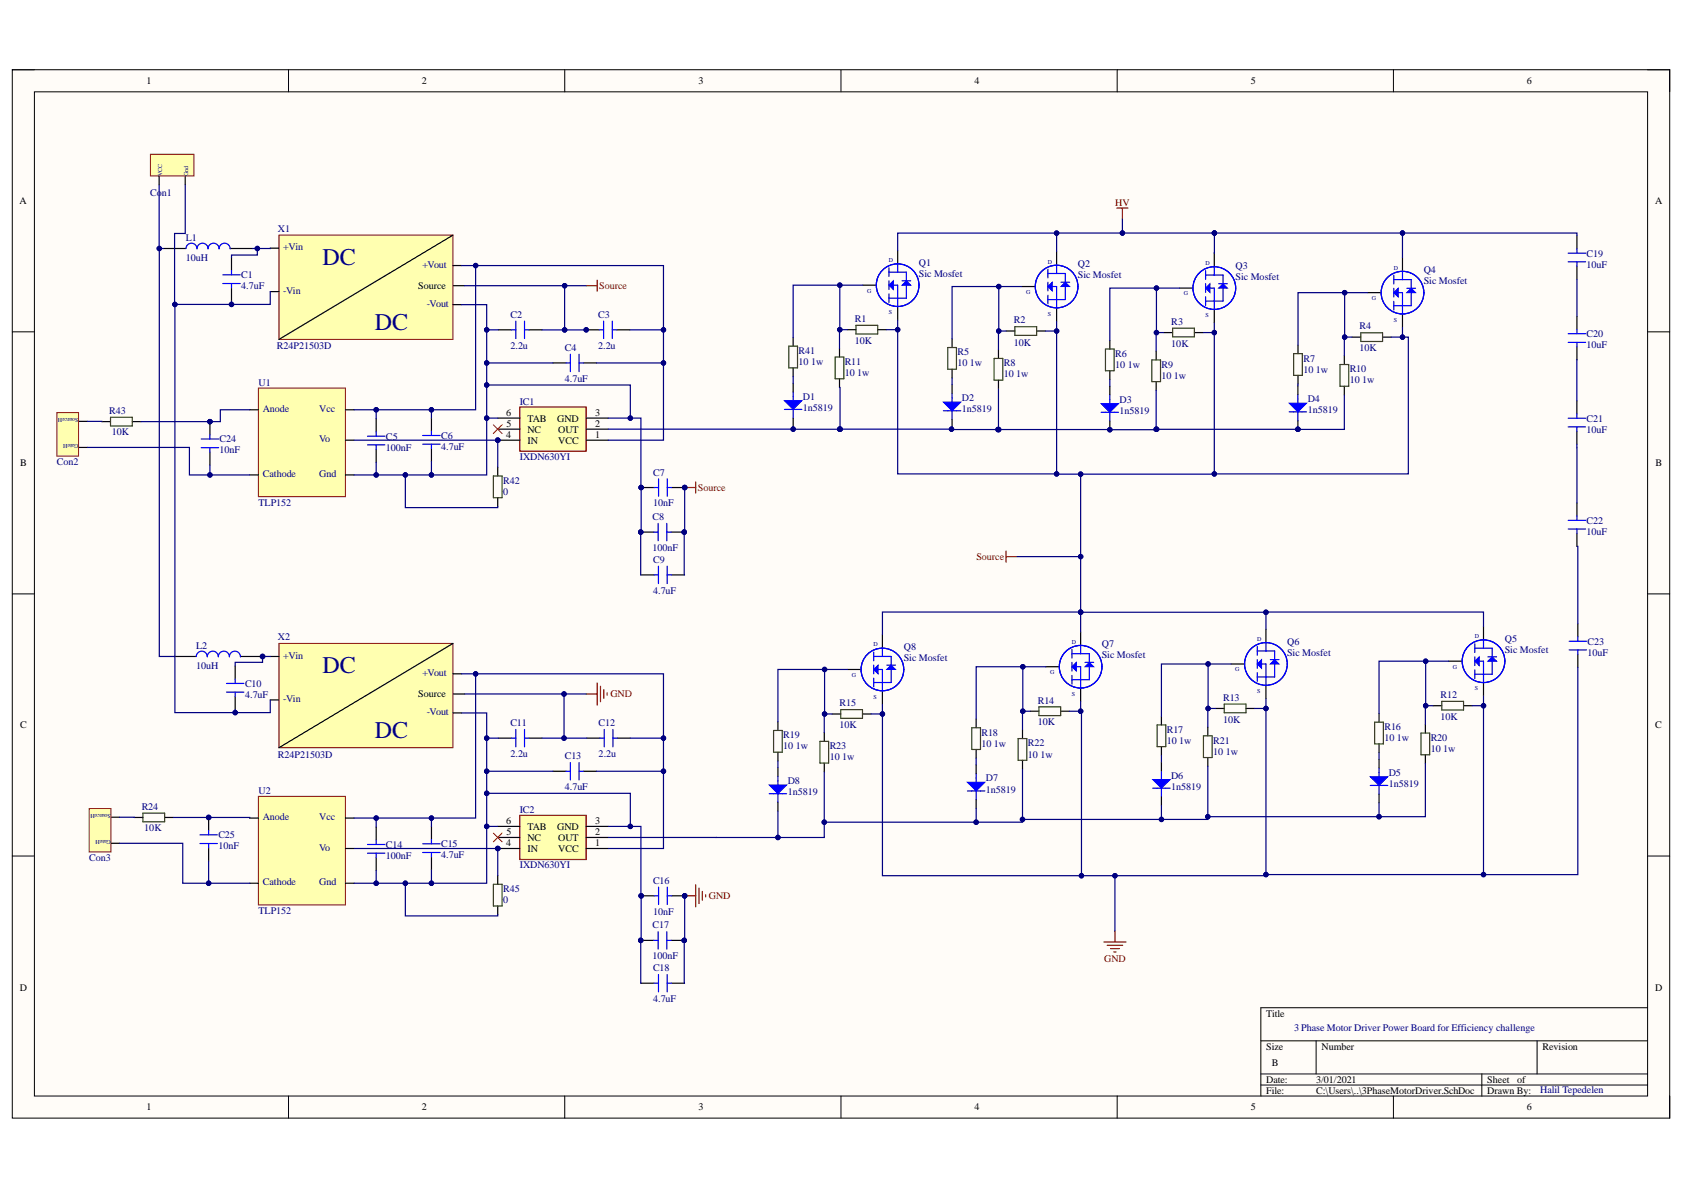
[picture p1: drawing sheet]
<svg xmlns="http://www.w3.org/2000/svg" width="297mm" height="210mm" viewBox="0 0 297 210" stroke-linecap="round" stroke-linejoin="round" font-family="sans-serif">
<defs><g id="words">
<g font-size="4.2" fill="#000080">
<text x="56.9" y="46.7">DC</text>
<text x="66.1" y="58.2">DC</text>
<text x="56.9" y="118.7">DC</text>
<text x="66.1" y="130.2">DC</text>
</g>
<g font-size="1.8">
<text x="25.8" y="14.9">1</text>
<text x="74.4" y="14.9">2</text>
<text x="123.2" y="14.9">3</text>
<text x="171.9" y="14.9">4</text>
<text x="220.6" y="14.9">5</text>
<text x="269.3" y="14.9">6</text>
<text x="3.5" y="36">A</text>
<text x="291.9" y="36">A</text>
<text x="73.8" y="51">Source</text>
<text x="89.3" y="77.3">4</text>
<text x="89.3" y="73.4">6</text>
<text x="89.3" y="75.3">5</text>
<text x="93" y="76.3">NC</text>
<text x="93" y="74.4">TAB</text>
<text x="98.3" y="74.4">GND</text>
<text x="98.4" y="76.3">OUT</text>
<text x="105" y="77.3">1</text>
<text x="105" y="75.3">2</text>
<text x="105" y="73.4">3</text>
<text x="3.6" y="82.2">B</text>
<text x="93" y="78.3">IN</text>
<text x="98.4" y="78.3">VCC</text>
<text x="292" y="82.2">B</text>
<text x="73.8" y="123">Source</text>
<text x="3.6" y="128.5">C</text>
<text x="292" y="128.5">C</text>
<text x="89.3" y="149.3">4</text>
<text x="89.3" y="145.4">6</text>
<text x="89.3" y="147.3">5</text>
<text x="93" y="148.3">NC</text>
<text x="93" y="146.4">TAB</text>
<text x="98.3" y="146.4">GND</text>
<text x="98.4" y="148.3">OUT</text>
<text x="105" y="149.3">1</text>
<text x="105" y="147.3">2</text>
<text x="105" y="145.4">3</text>
<text x="93" y="150.3">IN</text>
<text x="98.4" y="150.3">VCC</text>
<text x="3.5" y="174.7">D</text>
<text x="223.4" y="179.3">Title</text>
<text x="291.9" y="174.7">D</text>
<text x="223.4" y="185.1">Size</text>
<text x="233.1" y="185.1">Number</text>
<text x="272.1" y="185.1">Revision</text>
<text x="223.4" y="191">Date:</text>
<text x="224.3" y="188.1">B</text>
<text x="232.1" y="191">3/01/2021</text>
<text x="262.3" y="191">Sheet</text>
<text x="267.6" y="191">of</text>
<text x="25.8" y="195.9">1</text>
<text x="74.4" y="195.9">2</text>
<text x="123.2" y="195.9">3</text>
<text x="171.9" y="195.9">4</text>
<text x="220.6" y="195.9">5</text>
<text x="223.4" y="193">File:</text>
<text x="232.1" y="193">C:\Users\..\3PhaseMotorDriver.SchDoc</text>
<text x="262.3" y="193">Drawn By:</text>
<text x="269.3" y="195.9">6</text>
</g>
<g font-size="1.8" fill="#000080">
<text x="26.5" y="34.5">Con1</text>
<text x="49" y="40.9">X1</text>
<text x="32.8" y="42.5">L1</text>
<text x="32.8" y="46">10uH</text>
<text x="49.9" y="44.2">+Vin</text>
<text x="74.5" y="47.2">+Vout</text>
<text x="162.1" y="46.9">Q1</text>
<text x="190.1" y="47.1">Q2</text>
<text x="217.9" y="47.4">Q3</text>
<text x="279.8" y="45.3">C19</text>
<text x="279.8" y="47.2">10uF</text>
<text x="42.5" y="49.1">C1</text>
<text x="42.5" y="51.1">4.7uF</text>
<text x="49.9" y="51.8">-Vin</text>
<text x="162.1" y="48.8">Sic Mosfet</text>
<text x="190.1" y="49.1">Sic Mosfet</text>
<text x="217.9" y="49.3">Sic Mosfet</text>
<text x="251.1" y="48.2">Q4</text>
<text x="251.1" y="50.1">Sic Mosfet</text>
<text x="75.3" y="54.1">-Vout</text>
<text x="90" y="56.1">C2</text>
<text x="105.5" y="56.1">C3</text>
<text x="150.8" y="56.8">R1</text>
<text x="178.8" y="57.1">R2</text>
<text x="206.6" y="57.3">R3</text>
<text x="239.8" y="58.1">R4</text>
<text x="279.8" y="59.5">C20</text>
<text x="48.8" y="61.6">R24P21503D</text>
<text x="90" y="61.5">2.2u</text>
<text x="99.6" y="61.9">C4</text>
<text x="105.5" y="61.5">2.2u</text>
<text x="140.9" y="62.4">R41</text>
<text x="140.9" y="64.4">10 1w</text>
<text x="149" y="64.4">R11</text>
<text x="150.8" y="60.7">10K</text>
<text x="168.9" y="62.7">R5</text>
<text x="168.9" y="64.6">10 1w</text>
<text x="177" y="64.6">R8</text>
<text x="178.8" y="60.9">10K</text>
<text x="196.7" y="62.9">R6</text>
<text x="196.7" y="64.9">10 1w</text>
<text x="204.9" y="64.9">R9</text>
<text x="206.6" y="61.2">10K</text>
<text x="229.9" y="63.8">R7</text>
<text x="229.9" y="65.7">10 1w</text>
<text x="238.1" y="65.7">R10</text>
<text x="239.8" y="62">10K</text>
<text x="279.8" y="61.4">10uF</text>
<text x="45.6" y="68.1">U1</text>
<text x="91.7" y="71.4">IC1</text>
<text x="99.6" y="67.3">4.7uF</text>
<text x="141.6" y="70.5">D1</text>
<text x="149" y="66.3">10 1w</text>
<text x="169.6" y="70.8">D2</text>
<text x="177" y="66.6">10 1w</text>
<text x="197.5" y="71">D3</text>
<text x="204.9" y="66.8">10 1w</text>
<text x="230.7" y="71">D4</text>
<text x="238.1" y="67.6">10 1w</text>
<text x="19.3" y="73">R43</text>
<text x="19.7" y="76.8">10K</text>
<text x="46.3" y="72.7">Anode</text>
<text x="56.3" y="72.7">Vcc</text>
<text x="68.1" y="77.5">C5</text>
<text x="77.8" y="77.4">C6</text>
<text x="141.6" y="72.5">1n5819</text>
<text x="169.6" y="72.7">1n5819</text>
<text x="197.5" y="73">1n5819</text>
<text x="230.7" y="72.9">1n5819</text>
<text x="279.8" y="74.4">C21</text>
<text x="279.8" y="76.3">10uF</text>
<text x="10" y="82">Con2</text>
<text x="38.7" y="78">C24</text>
<text x="38.7" y="80">10nF</text>
<text x="56.3" y="78">Vo</text>
<text x="68.1" y="79.5">100nF</text>
<text x="77.8" y="79.4">4.7uF</text>
<text x="91.7" y="81.2">IXDN630YI</text>
<text x="115.2" y="83.9">C7</text>
<text x="45.6" y="89.2">TLP152</text>
<text x="46.3" y="84.2">Cathode</text>
<text x="56.3" y="84.2">Gnd</text>
<text x="88.8" y="85.4">R42</text>
<text x="88.8" y="87.3">0</text>
<text x="115.2" y="89.3">10nF</text>
<text x="115.1" y="91.8">C8</text>
<text x="279.8" y="92.4">C22</text>
<text x="279.8" y="94.3">10uF</text>
<text x="115.1" y="97.1">100nF</text>
<text x="115.2" y="99.3">C9</text>
<text x="115.2" y="104.7">4.7uF</text>
<text x="49" y="112.9">X2</text>
<text x="227" y="113.7">Q6</text>
<text x="265.4" y="113.2">Q5</text>
<text x="280" y="113.7">C23</text>
<text x="34.6" y="114.5">L2</text>
<text x="34.6" y="118">10uH</text>
<text x="49.9" y="116.2">+Vin</text>
<text x="74.5" y="119.3">+Vout</text>
<text x="159.4" y="114.7">Q8</text>
<text x="159.4" y="116.6">Sic Mosfet</text>
<text x="194.3" y="114.2">Q7</text>
<text x="194.3" y="116.1">Sic Mosfet</text>
<text x="227" y="115.6">Sic Mosfet</text>
<text x="265.4" y="115.2">Sic Mosfet</text>
<text x="280" y="115.7">10uF</text>
<text x="43.2" y="121.2">C10</text>
<text x="43.2" y="123.1">4.7uF</text>
<text x="49.9" y="123.9">-Vin</text>
<text x="148.1" y="124.6">R15</text>
<text x="183.1" y="124.1">R14</text>
<text x="215.7" y="123.6">R13</text>
<text x="254.1" y="123.1">R12</text>
<text x="75.3" y="126.1">-Vout</text>
<text x="90" y="128.1">C11</text>
<text x="105.6" y="128.1">C12</text>
<text x="138.1" y="130.2">R19</text>
<text x="148.1" y="128.5">10K</text>
<text x="173.1" y="129.7">R18</text>
<text x="173.1" y="131.7">10 1w</text>
<text x="181.3" y="131.6">R22</text>
<text x="183.1" y="128">10K</text>
<text x="205.8" y="129.2">R17</text>
<text x="205.8" y="131.2">10 1w</text>
<text x="214" y="131.2">R21</text>
<text x="215.7" y="127.5">10K</text>
<text x="244.2" y="128.8">R16</text>
<text x="244.2" y="130.7">10 1w</text>
<text x="252.4" y="130.7">R20</text>
<text x="254.1" y="127">10K</text>
<text x="49" y="133.7">R24P21503D</text>
<text x="90" y="133.5">2.2u</text>
<text x="99.6" y="133.9">C13</text>
<text x="105.6" y="133.5">2.2u</text>
<text x="138.1" y="132.2">10 1w</text>
<text x="146.4" y="132.1">R23</text>
<text x="146.4" y="134.1">10 1w</text>
<text x="173.9" y="137.8">D7</text>
<text x="181.3" y="133.6">10 1w</text>
<text x="206.6" y="137.3">D6</text>
<text x="214" y="133.1">10 1w</text>
<text x="245" y="136.9">D5</text>
<text x="252.4" y="132.6">10 1w</text>
<text x="25" y="142.9">R24</text>
<text x="45.6" y="140.1">U2</text>
<text x="91.7" y="143.5">IC2</text>
<text x="99.6" y="139.3">4.7uF</text>
<text x="139" y="138.3">D8</text>
<text x="139" y="140.3">1n5819</text>
<text x="173.9" y="139.8">1n5819</text>
<text x="206.6" y="139.3">1n5819</text>
<text x="245" y="138.8">1n5819</text>
<text x="25.5" y="146.6">10K</text>
<text x="38.5" y="147.9">C25</text>
<text x="38.5" y="149.8">10nF</text>
<text x="46.3" y="144.7">Anode</text>
<text x="56.3" y="144.7">Vcc</text>
<text x="68.1" y="149.6">C14</text>
<text x="77.8" y="149.5">C15</text>
<text x="15.7" y="151.9">Con3</text>
<text x="56.3" y="150.1">Vo</text>
<text x="68.1" y="151.5">100nF</text>
<text x="77.8" y="151.4">4.7uF</text>
<text x="91.7" y="153.2">IXDN630YI</text>
<text x="115.2" y="155.9">C16</text>
<text x="45.6" y="161.2">TLP152</text>
<text x="46.3" y="156.2">Cathode</text>
<text x="56.3" y="156.2">Gnd</text>
<text x="88.8" y="157.4">R45</text>
<text x="88.8" y="159.3">0</text>
<text x="115.2" y="161.3">10nF</text>
<text x="115.1" y="163.8">C17</text>
<text x="115.1" y="169.2">100nF</text>
<text x="115.2" y="171.3">C18</text>
<text x="115.2" y="176.7">4.7uF</text>
<text x="228.3" y="181.9">3 Phase Motor Driver Power Board for Efficiency challenge</text>
<text x="271.7" y="192.8">Halil Tepedelen</text>
</g>
<g font-size="1.8" fill="#800000">
<text x="196.7" y="36.3">HV</text>
<text x="105.7" y="51">Source</text>
<text x="123.1" y="86.6">Source</text>
<text x="172.2" y="98.8">Source</text>
<text x="107.7" y="123">GND</text>
<text x="125" y="158.6">GND</text>
<text x="194.8" y="169.7">GND</text>
</g>
<g font-size="1.1" fill="#000080">
<text x="28.6" y="31" transform="rotate(-90 28.6 31)">VCC</text>
<text x="33.2" y="31" transform="rotate(-90 33.2 31)">Gnd</text>
<text x="156.8" y="46.2">D</text>
<text x="184.8" y="46.5">D</text>
<text x="212.7" y="46.8">D</text>
<text x="245.8" y="47.6">D</text>
<text x="152.9" y="51.6">G</text>
<text x="181" y="51.9">G</text>
<text x="208.8" y="52.1">G</text>
<text x="242" y="52.9">G</text>
<text x="156.8" y="55.5">S</text>
<text x="184.8" y="55.7">S</text>
<text x="212.7" y="56">S</text>
<text x="245.8" y="56.8">S</text>
<text x="13.9" y="73.8" transform="rotate(-180 13.9 73.8)">SourceH</text>
<text x="13.9" y="78.4" transform="rotate(-180 13.9 78.4)">GateH</text>
<text x="189.1" y="113.6">D</text>
<text x="221.7" y="113.1">D</text>
<text x="260.1" y="112.6">D</text>
<text x="150.3" y="119.4">G</text>
<text x="154.1" y="114">D</text>
<text x="185.2" y="118.9">G</text>
<text x="217.9" y="118.4">G</text>
<text x="256.3" y="118">G</text>
<text x="154.1" y="123.2">S</text>
<text x="189.1" y="122.7">S</text>
<text x="221.7" y="122.3">S</text>
<text x="260.1" y="121.8">S</text>
<text x="19.6" y="143.6" transform="rotate(-180 19.6 143.6)">SourceH</text>
<text x="19.6" y="148.2" transform="rotate(-180 19.6 148.2)">GateH</text>
</g>
</g></defs>
<path d="M2.2 12.3h292.3v184.9h-292.3z" fill-rule="evenodd" fill="#fffcf8"/>
<path d="M2.2 12.3h292.3v184.9h-292.3z" fill="none" stroke="#000" stroke-width=".18"/>
<path d="M6.1 16.2h284.5v177.1h-284.5z" fill-rule="evenodd" fill="#fffcf8"/>
<g fill="none" stroke="#000" stroke-width=".18">
<path d="M2.2 12.3h3.9M6.1 16.2h284.5v177.1h-284.5zM50.9 12.3v3.9M99.6 12.3v3.9M148.3 12.3v3.9M197.1 12.3v3.9M245.8 12.3v3.9M290.6 12.3h3.9v3.9M2.2 58.5h3.9M290.6 58.5h3.9M2.2 104.8h3.9M290.6 104.8h3.9"/>
<path d="M2.2 151h3.9M290.6 151h3.9M290.6 177.8h-68.2v15.5M50.9 193.3v3.9M99.6 193.3v3.9M148.3 193.3v3.9M197.1 193.3v3.9M222.4 183.6h68.2M222.4 189.4h68.2M222.4 191.4h68.2M232.1 183.6v5.8M245.8 193.3v3.9"/>
<path d="M261.4 189.4v3.9M271.1 183.6v5.8M294.5 193.3v3.9"/>
</g>
<path d="M152.2 50.3h2.3M158.3 44.2v2.3M158.3 54.1v2.3" fill="none" stroke="#000" stroke-width=".21"/>
<g fill="none" stroke="#00f" stroke-width=".21">
<path d="M156.8 47.2v1.6M156.8 49.5v1.6M156.8 51.8v1.6M156.8 52.6h1.5v1.5M158.3 46.5v1.5h-1.5"/>
<circle cx="158.3" cy="50.3" r="3.8"/>
</g>
<path d="M156.8 50.3l.8-.8v1.6z" fill="#00f"/>
<path d="M156.8 50.3l.8-.8v1.6z" fill="none" stroke="#00f" stroke-width=".18"/>
<path d="M157.6 50.3h.7v2.3M158.3 48h1.6v1.5M159.1 49.5h1.5" fill="none" stroke="#00f" stroke-width=".21"/>
<path d="M159.1 50.3l.8-.8 .7 .8z" fill="#00f"/>
<path d="M159.1 50.3l.8-.8 .7 .8z" fill="none" stroke="#00f" stroke-width=".18"/>
<path d="M159.9 50.3v2.3h-1.6" fill="none" stroke="#00f" stroke-width=".21"/>
<path d="M149.4 58.1h1.6M154.8 58.1h1.6M148.1 61.4v1.6M148.1 66.8v1.5" fill="none" stroke="#000" stroke-width=".21"/>
<path d="M151 57.4h3.8v1.5h-3.8zM147.3 63h1.5v3.8h-1.5z" fill="none" stroke="#274e13" stroke-width=".21"/>
<path d="M197 36.7h2M198 36.7v1.9M194.7 166.2h3.9M195.3 166.7h2.7M195.9 167.3h1.5M196.5 167.9h.4M196.7 164.2v2" fill="none" stroke="#800000" stroke-width=".21"/>
<circle cx="87.8" cy="77.6" r=".39" fill="#000080"/>
<circle cx="87.8" cy="77.6" r=".39" fill="none" stroke="#000080" stroke-width=".18"/>
<path d="M91.7 71.8h11.7v7.8h-11.7z" fill-rule="evenodd" fill="#ffffb0"/>
<path d="M91.7 71.8h11.7v7.8h-11.7z" fill="none" stroke="#800000" stroke-width=".21"/>
<path d="M87.8 77.6h3.9M103.4 77.6h3.9M103.4 75.7h3.9M103.4 73.7h3.9" fill="none" stroke="#000" stroke-width=".21"/>
<circle cx="87.8" cy="77.6" r=".39" fill="#000080"/>
<circle cx="87.8" cy="77.6" r=".39" fill="none" stroke="#000080" stroke-width=".18"/>
<path d="M87.8 75.7h3.9M87.8 73.7h3.9" fill="none" stroke="#000" stroke-width=".21"/>
<path d="M45.6 68.4h15.3v19.2h-15.3z" fill-rule="evenodd" fill="#ffffb0"/>
<path d="M45.6 68.4h15.3v19.2h-15.3z" fill="none" stroke="#800000" stroke-width=".18"/>
<path d="M44 72.3h1.6M60.9 72.3h1.6M60.9 77.6h1.6M44 83.8h1.6M60.9 83.8h1.6" fill="none" stroke="#000" stroke-width=".21"/>
<path d="M49.2 41.5h30.7v18.4h-30.7z" fill-rule="evenodd" fill="#ffffb0"/>
<path d="M49.2 41.5h30.7v18.4h-30.7z" fill="none" stroke="#800000" stroke-width=".18"/>
<g fill="none" stroke="#000" stroke-width=".21">
<path d="M47.7 43.8h1.5M47.7 51.4h1.5M79.9 41.5l-30.7 18.4M79.9 46.8h1.5M79.9 53.7h1.5M80 50.4h1.9M87.9 58.2h2.3M93.3 58.2h2.3M66.4 73.9v2.3M66.4 79.2v2.3M76.1 73.7v2.3M76.1 79.1v2.3"/>
<path d="M87.8 82.4v1.6M87.8 87.8v1.5"/>
</g>
<path d="M87 74.9l1.6 1.6M88.6 74.9l-1.6 1.6" fill="none" stroke="#f00" stroke-width=".18"/>
<path d="M103.4 50.4h1.9M105.3 49.4v2M177.5 97.2v2M177.5 98.2h1.9" fill="none" stroke="#800000" stroke-width=".21"/>
<path d="M90.2 58.2h.8M91 56.6v3.1M92.5 56.6v3.1M92.5 58.2h.8M64.8 78.5h3.1M64.8 76.9h3.1M66.4 76.2v.7M66.4 78.5v.7M74.6 78.3h3M74.6 76.8h3M76.1 76v.8M76.1 78.3v.8" fill="none" stroke="#00f" stroke-width=".21"/>
<path d="M87 84h1.6v3.8h-1.6z" fill="none" stroke="#274e13" stroke-width=".21"/>
<circle cx="103.4" cy="58.2" r=".39" fill="#000080"/>
<circle cx="103.4" cy="58.2" r=".39" fill="none" stroke="#000080" stroke-width=".18"/>
<path d="M103.4 58.2h2.3M108.8 58.2h2.3" fill="none" stroke="#000" stroke-width=".21"/>
<circle cx="103.4" cy="58.2" r=".39" fill="#000080"/>
<circle cx="103.4" cy="58.2" r=".39" fill="none" stroke="#000080" stroke-width=".18"/>
<path d="M105.7 58.2h.8M106.5 56.6v3.1M108 56.6v3.1M108 58.2h.8M99.8 64h.8M100.6 62.5v3.1M102.1 62.5v3.1M102.1 64h.8" fill="none" stroke="#00f" stroke-width=".21"/>
<path d="M97.5 64h2.3M102.9 64h2.3" fill="none" stroke="#000" stroke-width=".21"/>
<path d="M138.4 70.7h3l-1.5 1.5z" fill="#00f"/>
<path d="M138.4 70.7h3l-1.5 1.5z" fill="none" stroke="#00f" stroke-width=".18"/>
<path d="M138.4 72.2h3M139.9 69.2v2.3M139.9 72.2v1.5" fill="none" stroke="#00f" stroke-width=".21"/>
<path d="M139.9 59.5v1.6M139.9 64.9v1.5M139.9 67.6v1.6M139.9 73.7v1.6" fill="none" stroke="#000" stroke-width=".21"/>
<path d="M139.1 61.1h1.6v3.8h-1.6z" fill="none" stroke="#274e13" stroke-width=".21"/>
<circle cx="113.1" cy="86" r=".39" fill="#000080"/>
<circle cx="113.1" cy="86" r=".39" fill="none" stroke="#000080" stroke-width=".18"/>
<circle cx="120.8" cy="86" r=".39" fill="#000080"/>
<circle cx="120.8" cy="86" r=".39" fill="none" stroke="#000080" stroke-width=".18"/>
<path d="M113.1 86h2.3" fill="none" stroke="#000" stroke-width=".21"/>
<circle cx="113.1" cy="86" r=".39" fill="#000080"/>
<circle cx="113.1" cy="86" r=".39" fill="none" stroke="#000080" stroke-width=".18"/>
<path d="M118.5 86h2.3" fill="none" stroke="#000" stroke-width=".21"/>
<circle cx="120.8" cy="86" r=".39" fill="#000080"/>
<circle cx="120.8" cy="86" r=".39" fill="none" stroke="#000080" stroke-width=".18"/>
<path d="M115.4 86h.8M116.2 84.5v3M117.7 84.5v3M117.7 86h.8" fill="none" stroke="#00f" stroke-width=".21"/>
<circle cx="113" cy="93.9" r=".39" fill="#000080"/>
<circle cx="113" cy="93.9" r=".39" fill="none" stroke="#000080" stroke-width=".18"/>
<circle cx="120.7" cy="93.9" r=".39" fill="#000080"/>
<circle cx="120.7" cy="93.9" r=".39" fill="none" stroke="#000080" stroke-width=".18"/>
<path d="M113 93.9h2.3" fill="none" stroke="#000" stroke-width=".21"/>
<circle cx="113" cy="93.9" r=".39" fill="#000080"/>
<circle cx="113" cy="93.9" r=".39" fill="none" stroke="#000080" stroke-width=".18"/>
<path d="M118.4 93.9h2.3" fill="none" stroke="#000" stroke-width=".21"/>
<circle cx="120.7" cy="93.9" r=".39" fill="#000080"/>
<circle cx="120.7" cy="93.9" r=".39" fill="none" stroke="#000080" stroke-width=".18"/>
<path d="M115.3 93.9h.8M116.1 92.3v3.1M116.1 99.9v3M117.6 92.3v3.1M117.6 93.9h.8M117.7 99.9v3M115.4 101.4h.7M117.7 101.4h.7" fill="none" stroke="#00f" stroke-width=".21"/>
<path d="M113.1 101.4h2.3M118.4 101.4h2.3" fill="none" stroke="#000" stroke-width=".21"/>
<path d="M120.8 86h1.9M122.7 85v2" fill="none" stroke="#800000" stroke-width=".21"/>
<circle cx="120.8" cy="86" r=".39" fill="#000080"/>
<circle cx="120.8" cy="86" r=".39" fill="none" stroke="#000080" stroke-width=".18"/>
<circle cx="87.8" cy="149.7" r=".39" fill="#000080"/>
<circle cx="87.8" cy="149.7" r=".39" fill="none" stroke="#000080" stroke-width=".18"/>
<path d="M91.7 143.8h11.7v7.8h-11.7z" fill-rule="evenodd" fill="#ffffb0"/>
<path d="M91.7 143.8h11.7v7.8h-11.7z" fill="none" stroke="#800000" stroke-width=".21"/>
<path d="M87.8 149.7h3.9M103.4 149.7h3.9M103.4 147.7h3.9M103.4 145.8h3.9" fill="none" stroke="#000" stroke-width=".21"/>
<circle cx="87.8" cy="149.7" r=".39" fill="#000080"/>
<circle cx="87.8" cy="149.7" r=".39" fill="none" stroke="#000080" stroke-width=".18"/>
<path d="M87.8 147.7h3.9M87.8 145.8h3.9" fill="none" stroke="#000" stroke-width=".21"/>
<path d="M45.6 140.5h15.3v19.1h-15.3z" fill-rule="evenodd" fill="#ffffb0"/>
<path d="M45.6 140.5h15.3v19.1h-15.3z" fill="none" stroke="#800000" stroke-width=".18"/>
<path d="M44 144.3h1.6M44 155.8h1.6M60.9 144.3h1.6M60.9 155.8h1.6M60.9 149.7h1.6" fill="none" stroke="#000" stroke-width=".21"/>
<path d="M49.2 113.5h30.7v18.4h-30.7z" fill-rule="evenodd" fill="#ffffb0"/>
<path d="M49.2 113.5h30.7v18.4h-30.7z" fill="none" stroke="#800000" stroke-width=".18"/>
<g fill="none" stroke="#000" stroke-width=".21">
<path d="M47.7 115.8h1.5M79.9 113.5l-30.7 18.4M79.9 118.9h1.5M47.7 123.5h1.5M79.9 125.8h1.5M80 122.4h1.9M87.9 130.2h2.3M93.3 130.2h2.3M97.5 136h2.3M102.9 136h2.3M103.5 130.2h2.3M108.9 130.2h2.3"/>
<path d="M66.4 145.9v2.3M66.4 151.3v2.3M76.1 145.8v2.3M76.1 151.1v2.3M87.8 154.4v1.6M87.8 159.8v1.5"/>
</g>
<path d="M87 146.9l1.6 1.6M88.6 146.9l-1.6 1.6" fill="none" stroke="#f00" stroke-width=".18"/>
<g fill="none" stroke="#00f" stroke-width=".21">
<path d="M90.2 130.2h.8M91 128.7v3M92.5 128.7v3M92.5 130.2h.8M99.8 136h.8M100.6 134.5v3.1M102.1 134.5v3.1M102.1 136h.8M105.8 130.2h.8M106.6 128.7v3M108.1 130.2h.8M108.1 128.7v3"/>
<path d="M64.8 150.5h3.1M64.8 149h3.1M66.4 148.2v.8M66.4 150.5v.8M74.6 150.4h3M74.6 148.8h3M76.1 148.1v.7M76.1 150.4v.7"/>
</g>
<path d="M87 156h1.6v3.8h-1.6z" fill="none" stroke="#274e13" stroke-width=".21"/>
<circle cx="113.1" cy="158" r=".39" fill="#000080"/>
<circle cx="113.1" cy="158" r=".39" fill="none" stroke="#000080" stroke-width=".18"/>
<circle cx="120.8" cy="158" r=".39" fill="#000080"/>
<circle cx="120.8" cy="158" r=".39" fill="none" stroke="#000080" stroke-width=".18"/>
<path d="M113.1 158h2.3" fill="none" stroke="#000" stroke-width=".21"/>
<circle cx="113.1" cy="158" r=".39" fill="#000080"/>
<circle cx="113.1" cy="158" r=".39" fill="none" stroke="#000080" stroke-width=".18"/>
<path d="M118.5 158h2.3" fill="none" stroke="#000" stroke-width=".21"/>
<circle cx="120.8" cy="158" r=".39" fill="#000080"/>
<circle cx="120.8" cy="158" r=".39" fill="none" stroke="#000080" stroke-width=".18"/>
<path d="M115.4 158h.8M116.2 156.5v3M117.7 156.5v3M117.7 158h.8" fill="none" stroke="#00f" stroke-width=".21"/>
<circle cx="113" cy="165.9" r=".39" fill="#000080"/>
<circle cx="113" cy="165.9" r=".39" fill="none" stroke="#000080" stroke-width=".18"/>
<circle cx="120.7" cy="165.9" r=".39" fill="#000080"/>
<circle cx="120.7" cy="165.9" r=".39" fill="none" stroke="#000080" stroke-width=".18"/>
<path d="M113 165.9h2.3" fill="none" stroke="#000" stroke-width=".21"/>
<circle cx="113" cy="165.9" r=".39" fill="#000080"/>
<circle cx="113" cy="165.9" r=".39" fill="none" stroke="#000080" stroke-width=".18"/>
<path d="M118.4 165.9h2.3" fill="none" stroke="#000" stroke-width=".21"/>
<circle cx="120.7" cy="165.9" r=".39" fill="#000080"/>
<circle cx="120.7" cy="165.9" r=".39" fill="none" stroke="#000080" stroke-width=".18"/>
<path d="M115.3 165.9h.8M115.4 173.4h.7M116.1 164.3v3.1M116.1 171.9v3.1M117.6 164.3v3.1M117.6 165.9h.8M117.7 171.9v3.1M117.7 173.4h.8" fill="none" stroke="#00f" stroke-width=".21"/>
<path d="M113.1 173.4h2.3M118.5 173.4h2.2" fill="none" stroke="#000" stroke-width=".21"/>
<path d="M103.4 122.4h1.9M105.3 120.5v3.9M105.9 121v2.8M106.5 121.6v1.6M107.1 122.2v.4M120.8 158h1.9M122.7 156.1v3.9M123.3 156.7v2.7M123.9 157.2v1.6M124.5 157.8v.4" fill="none" stroke="#800000" stroke-width=".21"/>
<circle cx="120.8" cy="158" r=".39" fill="#000080"/>
<circle cx="120.8" cy="158" r=".39" fill="none" stroke="#000080" stroke-width=".18"/>
<path d="M28.9 43.8h3.9M40.6 43.8h3.9" fill="none" stroke="#000" stroke-width=".21"/>
<path d="M32.8 43.8a.97 .97 0 0 1 1-.9 .97 .97 0 0 1 .9 1M34.7 43.8a.97 .97 0 0 1 1.1-.9 .97 .97 0 0 1 .9 1M36.7 43.8a.97 .97 0 0 1 1-.9 .97 .97 0 0 1 .9 1M38.6 43.8a.97 .97 0 0 1 1.1-.9 .97 .97 0 0 1 .9 1" fill="none" stroke="#00f" stroke-width=".21"/>
<circle cx="46.3" cy="115.8" r=".39" fill="#000080"/>
<circle cx="46.3" cy="115.8" r=".39" fill="none" stroke="#000080" stroke-width=".18"/>
<path d="M30.7 115.8h3.9M42.4 115.8h3.9" fill="none" stroke="#000" stroke-width=".21"/>
<circle cx="46.3" cy="115.8" r=".39" fill="#000080"/>
<circle cx="46.3" cy="115.8" r=".39" fill="none" stroke="#000080" stroke-width=".18"/>
<path d="M39.3 50h3.1M39.3 48.5h3.1M40.8 47.7v.8M40.8 50v.8M34.6 115.8a.97 .97 0 0 1 1-.9 .97 .97 0 0 1 1 1M36.6 115.8a.98 .98 0 0 1 1-.9 .98 .98 0 0 1 .9 1M38.5 115.8a.98 .98 0 0 1 1-.9 .98 .98 0 0 1 1 1M40.5 115.8a.97 .97 0 0 1 1-.9 .97 .97 0 0 1 .9 1M41.5 119.8v.8M39.9 122.1h3.1M39.9 120.6h3.1M41.5 122.1v.7" fill="none" stroke="#00f" stroke-width=".21"/>
<path d="M28.1 31v1.6M32.7 31v1.6M40.8 45.4v2.3M40.8 50.8v2.3M41.5 117.5v2.3M41.5 122.8v2.4" fill="none" stroke="#000" stroke-width=".21"/>
<path d="M26.5 27.2h7.7v3.8h-7.7z" fill-rule="evenodd" fill="#ffffb0"/>
<path d="M26.5 27.2h7.7v3.8h-7.7z" fill="none" stroke="#800000" stroke-width=".18"/>
<path d="M13.9 78.9h1.5M13.9 74.3h1.5" fill="none" stroke="#000" stroke-width=".21"/>
<path d="M10 72.8h3.9v7.7h-3.9z" fill-rule="evenodd" fill="#ffffb0"/>
<path d="M10 72.8h3.9v7.7h-3.9z" fill="none" stroke="#800000" stroke-width=".18"/>
<path d="M180.2 50.5h2.3M186.4 44.4v2.3M186.4 54.4v2.3M18 74.4h1.5M23.3 74.4h1.6" fill="none" stroke="#000" stroke-width=".21"/>
<path d="M19.5 73.6h3.8v1.5h-3.8z" fill="none" stroke="#274e13" stroke-width=".21"/>
<g fill="none" stroke="#00f" stroke-width=".21">
<path d="M184.8 47.5v1.5M184.8 49.8v1.5M184.8 52.1v1.5M184.8 52.8h1.6v1.6M186.4 46.7v1.5h-1.6"/>
<circle cx="186.4" cy="50.5" r="3.8"/>
</g>
<path d="M184.8 50.5l.8-.7v1.5z" fill="#00f"/>
<path d="M184.8 50.5l.8-.7v1.5z" fill="none" stroke="#00f" stroke-width=".18"/>
<path d="M185.6 50.5h.8v2.3M186.4 48.2h1.5v1.6M187.1 49.8h1.6" fill="none" stroke="#00f" stroke-width=".21"/>
<path d="M187.1 50.5l.8-.7 .8 .7z" fill="#00f"/>
<path d="M187.1 50.5l.8-.7 .8 .7z" fill="none" stroke="#00f" stroke-width=".18"/>
<path d="M187.9 50.5v2.3h-1.5" fill="none" stroke="#00f" stroke-width=".21"/>
<path d="M177.5 58.4h1.5M182.9 58.4h1.5M176.1 61.7v1.5M176.1 67.1v1.5" fill="none" stroke="#000" stroke-width=".21"/>
<path d="M179 57.6h3.9v1.6h-3.9zM175.3 63.2h1.6v3.9h-1.6z" fill="none" stroke="#274e13" stroke-width=".21"/>
<path d="M166.4 70.9h3.1l-1.6 1.6z" fill="#00f"/>
<path d="M166.4 70.9h3.1l-1.6 1.6z" fill="none" stroke="#00f" stroke-width=".18"/>
<g fill="none" stroke="#00f" stroke-width=".21">
<path d="M212.7 47.7v1.6M212.7 50v1.6M212.7 52.3v1.6M212.7 53.1h1.5v1.5M214.2 47v1.5h-1.5M166.4 72.5h3.1M167.9 69.4v2.3M167.9 72.5v1.5"/>
<circle cx="214.2" cy="50.8" r="3.8"/>
</g>
<path d="M167.9 59.8v1.5M208.1 50.8h2.3M214.2 44.7v2.3M214.2 54.6v2.3M167.9 65.1v1.6M167.9 67.9v1.5M167.9 74v1.5" fill="none" stroke="#000" stroke-width=".21"/>
<path d="M167.2 61.3h1.5v3.8h-1.5z" fill="none" stroke="#274e13" stroke-width=".21"/>
<path d="M212.7 50.8l.7-.8v1.6z" fill="#00f"/>
<path d="M212.7 50.8l.7-.8v1.6z" fill="none" stroke="#00f" stroke-width=".18"/>
<path d="M213.4 50.8h.8v2.3M214.2 48.5h1.5v1.5M215 50h1.5" fill="none" stroke="#00f" stroke-width=".21"/>
<path d="M215 50.8l.7-.8 .8 .8z" fill="#00f"/>
<path d="M215 50.8l.7-.8 .8 .8z" fill="none" stroke="#00f" stroke-width=".18"/>
<path d="M215.7 50.8v2.3h-1.5" fill="none" stroke="#00f" stroke-width=".21"/>
<path d="M205.3 58.7h1.5M210.7 58.7h1.5M203.9 62v1.5M203.9 67.3v1.6" fill="none" stroke="#000" stroke-width=".21"/>
<path d="M206.8 57.9h3.9v1.5h-3.9zM203.2 63.5h1.5v3.8h-1.5z" fill="none" stroke="#274e13" stroke-width=".21"/>
<circle cx="195.8" cy="75.8" r=".39" fill="#000080"/>
<circle cx="195.8" cy="75.8" r=".39" fill="none" stroke="#000080" stroke-width=".18"/>
<path d="M194.2 71.2h3.1l-1.5 1.5z" fill="#00f"/>
<path d="M194.2 71.2h3.1l-1.5 1.5z" fill="none" stroke="#00f" stroke-width=".18"/>
<path d="M194.2 72.7h3.1M195.8 69.7v2.3M195.8 72.7v1.6" fill="none" stroke="#00f" stroke-width=".21"/>
<path d="M195.8 74.3v1.5" fill="none" stroke="#000" stroke-width=".21"/>
<circle cx="195.8" cy="75.8" r=".39" fill="#000080"/>
<circle cx="195.8" cy="75.8" r=".39" fill="none" stroke="#000080" stroke-width=".18"/>
<path d="M241.2 51.6h2.4M247.4 45.5v2.3M247.4 55.5v2.2M195.8 60v1.6M195.8 65.4v1.5M195.8 68.1v1.6" fill="none" stroke="#000" stroke-width=".21"/>
<path d="M195 61.6h1.5v3.8h-1.5z" fill="none" stroke="#274e13" stroke-width=".21"/>
<g fill="none" stroke="#00f" stroke-width=".21">
<path d="M245.8 48.5v1.6M245.8 50.8v1.6M245.8 53.2v1.5M245.8 53.9h1.6v1.6M247.4 47.8v1.5h-1.6"/>
<circle cx="247.4" cy="51.6" r="3.8"/>
</g>
<path d="M245.8 51.6l.8-.8v1.6z" fill="#00f"/>
<path d="M245.8 51.6l.8-.8v1.6z" fill="none" stroke="#00f" stroke-width=".18"/>
<path d="M246.6 51.6h.8v2.3M247.4 49.3h1.5v1.5M248.2 50.8h1.5" fill="none" stroke="#00f" stroke-width=".21"/>
<path d="M248.2 51.6l.7-.8 .8 .8z" fill="#00f"/>
<path d="M248.2 51.6l.7-.8 .8 .8z" fill="none" stroke="#00f" stroke-width=".18"/>
<path d="M248.9 51.6v2.3h-1.5" fill="none" stroke="#00f" stroke-width=".21"/>
<path d="M238.5 59.5h1.5M243.9 59.5h1.5M237.1 62.8v1.5M237.1 68.1v1.6" fill="none" stroke="#000" stroke-width=".21"/>
<path d="M240 58.7h3.9v1.5h-3.9zM236.4 64.3h1.5v3.8h-1.5z" fill="none" stroke="#274e13" stroke-width=".21"/>
<circle cx="228.9" cy="75.7" r=".39" fill="#000080"/>
<circle cx="228.9" cy="75.7" r=".39" fill="none" stroke="#000080" stroke-width=".18"/>
<path d="M227.4 71.1h3.1l-1.6 1.6z" fill="#00f"/>
<path d="M227.4 71.1h3.1l-1.6 1.6z" fill="none" stroke="#00f" stroke-width=".18"/>
<path d="M227.4 72.7h3.1M228.9 69.6v2.3M228.9 72.7v1.5" fill="none" stroke="#00f" stroke-width=".21"/>
<path d="M228.9 74.2v1.5" fill="none" stroke="#000" stroke-width=".21"/>
<circle cx="228.9" cy="75.7" r=".39" fill="#000080"/>
<circle cx="228.9" cy="75.7" r=".39" fill="none" stroke="#000080" stroke-width=".18"/>
<path d="M228.9 68.1v1.5M229 60.8v1.6M229 66.2v1.5M149.5 118.1h2.3M155.6 112v2.3M155.6 121.9v2.3" fill="none" stroke="#000" stroke-width=".21"/>
<path d="M228.2 62.4h1.5v3.8h-1.5z" fill="none" stroke="#274e13" stroke-width=".21"/>
<g fill="none" stroke="#00f" stroke-width=".21">
<path d="M154.1 115v1.6M154.1 117.3v1.6M154.1 119.6v1.6M155.6 114.3v1.5h-1.5M154.1 120.4h1.5v1.5"/>
<circle cx="155.6" cy="118.1" r="3.8"/>
<circle cx="155.7" cy="118.1" r="3.8"/>
</g>
<path d="M154.1 118.1l.8-.8v1.6z" fill="#00f"/>
<path d="M154.1 118.1l.8-.8v1.6z" fill="none" stroke="#00f" stroke-width=".18"/>
<path d="M154.9 118.1h.7v2.3M155.6 115.8h1.6v1.5M156.4 117.3h1.6" fill="none" stroke="#00f" stroke-width=".21"/>
<path d="M156.4 118.1l.8-.8 .8 .8z" fill="#00f"/>
<path d="M156.4 118.1l.8-.8 .8 .8z" fill="none" stroke="#00f" stroke-width=".18"/>
<path d="M157.2 118.1v2.3h-1.6" fill="none" stroke="#00f" stroke-width=".21"/>
<path d="M145.4 129.2v1.6M145.4 134.6v1.5M146.8 125.9h1.5M152.1 125.9h1.6" fill="none" stroke="#000" stroke-width=".21"/>
<path d="M144.6 130.8h1.6v3.8h-1.6zM148.3 125.2h3.8v1.5h-3.8z" fill="none" stroke="#274e13" stroke-width=".21"/>
<path d="M135.7 138.5h3.1l-1.6 1.5z" fill="#00f"/>
<path d="M135.7 138.5h3.1l-1.6 1.5z" fill="none" stroke="#00f" stroke-width=".18"/>
<g fill="none" stroke="#00f" stroke-width=".21">
<path d="M189.1 114.5v1.6M189.1 116.8v1.6M189.1 119.1v1.6M189.1 119.9h1.5v1.5M190.6 113.8v1.5h-1.5M137.2 136.9v2.3M135.7 140h3.1M137.2 140v1.5"/>
<circle cx="190.6" cy="117.6" r="3.8"/>
</g>
<path d="M184.5 117.6h2.3M190.6 111.5v2.3M137.2 127.3v1.5M137.2 132.7v1.5M137.2 135.4v1.5M190.6 121.4v2.3M137.2 141.5v1.6" fill="none" stroke="#000" stroke-width=".21"/>
<path d="M136.4 128.8h1.6v3.9h-1.6z" fill="none" stroke="#274e13" stroke-width=".21"/>
<path d="M189.1 117.6l.8-.8v1.6z" fill="#00f"/>
<path d="M189.1 117.6l.8-.8v1.6z" fill="none" stroke="#00f" stroke-width=".18"/>
<path d="M189.9 117.6h.7v2.3M190.6 115.3h1.5v1.5M191.4 116.8h1.5" fill="none" stroke="#00f" stroke-width=".21"/>
<path d="M192.1 116.8l.8 .8h-1.5z" fill="#00f"/>
<path d="M192.1 116.8l.8 .8h-1.5z" fill="none" stroke="#00f" stroke-width=".18"/>
<path d="M192.1 117.6v2.3h-1.5" fill="none" stroke="#00f" stroke-width=".21"/>
<path d="M180.4 128.7v1.6M180.4 134.1v1.6M181.7 125.5h1.6M187.1 125.5h1.5" fill="none" stroke="#000" stroke-width=".21"/>
<path d="M179.6 130.3h1.5v3.8h-1.5zM183.3 124.7h3.8v1.5h-3.8z" fill="none" stroke="#274e13" stroke-width=".21"/>
<path d="M170.6 138h3.1l-1.5 1.5z" fill="#00f"/>
<path d="M170.6 138h3.1l-1.5 1.5z" fill="none" stroke="#00f" stroke-width=".18"/>
<g fill="none" stroke="#00f" stroke-width=".21">
<path d="M221.8 114v1.6M221.8 116.4v1.5M221.8 118.7v1.5M221.8 119.4h1.5v1.5M223.3 113.3v1.5h-1.5M172.2 136.5v2.2M172.2 139.5v1.6M173.7 139.5h-3.1"/>
<circle cx="223.3" cy="117.1" r="3.8"/>
</g>
<path d="M217.2 117.1h2.3M223.3 111v2.3M172.2 126.8v1.6M172.2 132.2v1.5M172.2 134.9v1.6M223.3 120.9v2.3M172.2 141.1v1.5" fill="none" stroke="#000" stroke-width=".21"/>
<path d="M171.4 128.4h1.5v3.8h-1.5z" fill="none" stroke="#274e13" stroke-width=".21"/>
<path d="M222.5 116.4v1.5l-.7-.8z" fill="#00f"/>
<path d="M222.5 116.4v1.5l-.7-.8z" fill="none" stroke="#00f" stroke-width=".18"/>
<path d="M222.5 117.1h.8v2.3M223.3 114.8h1.5v1.6M224.1 116.4h1.5" fill="none" stroke="#00f" stroke-width=".21"/>
<path d="M224.8 116.4l.8 .7h-1.5z" fill="#00f"/>
<path d="M224.8 116.4l.8 .7h-1.5z" fill="none" stroke="#00f" stroke-width=".18"/>
<path d="M224.8 117.1v2.3h-1.5" fill="none" stroke="#00f" stroke-width=".21"/>
<path d="M213 128.3v1.5M213 133.6v1.6M214.4 125h1.5M219.8 125h1.5" fill="none" stroke="#000" stroke-width=".21"/>
<path d="M212.3 129.8h1.5v3.8h-1.5zM215.9 124.2h3.9v1.5h-3.9z" fill="none" stroke="#274e13" stroke-width=".21"/>
<path d="M203.3 137.5h3.1l-1.5 1.5z" fill="#00f"/>
<path d="M203.3 137.5h3.1l-1.5 1.5z" fill="none" stroke="#00f" stroke-width=".18"/>
<g fill="none" stroke="#00f" stroke-width=".21">
<path d="M260.1 113.6v1.5M260.1 115.9v1.5M260.1 118.2v1.5M260.1 118.9h1.6v1.6M261.7 112.8v1.5h-1.6M203.3 139h3.1M204.9 136v2.3M204.9 139v1.6"/>
<circle cx="261.7" cy="116.6" r="3.8"/>
</g>
<path d="M255.5 116.6h2.3M261.7 110.5v2.3M204.9 126.3v1.6M204.9 131.7v1.5M204.9 134.4v1.6M261.7 120.5v2.3M204.9 140.6v1.5" fill="none" stroke="#000" stroke-width=".21"/>
<path d="M204.1 127.9h1.5v3.8h-1.5z" fill="none" stroke="#274e13" stroke-width=".21"/>
<path d="M260.1 116.6l.8-.7v1.5z" fill="#00f"/>
<path d="M260.1 116.6l.8-.7v1.5z" fill="none" stroke="#00f" stroke-width=".18"/>
<path d="M260.9 116.6h.8v2.3M261.7 114.3h1.5v1.6M262.4 115.9h1.6" fill="none" stroke="#00f" stroke-width=".21"/>
<path d="M262.4 116.6l.8-.7 .8 .7z" fill="#00f"/>
<path d="M262.4 116.6l.8-.7 .8 .7z" fill="none" stroke="#00f" stroke-width=".18"/>
<path d="M263.2 116.6v2.3h-1.5" fill="none" stroke="#00f" stroke-width=".21"/>
<path d="M251.4 127.8v1.5M251.4 133.1v1.6M252.8 124.5h1.5M258.2 124.5h1.5" fill="none" stroke="#000" stroke-width=".21"/>
<path d="M250.6 129.3h1.6v3.8h-1.6zM254.3 123.7h3.9v1.5h-3.9z" fill="none" stroke="#274e13" stroke-width=".21"/>
<path d="M241.7 137h3.1l-1.6 1.5z" fill="#00f"/>
<path d="M241.7 137h3.1l-1.6 1.5z" fill="none" stroke="#00f" stroke-width=".18"/>
<path d="M241.7 138.5h3.1M243.2 135.5v2.3M243.2 138.5v1.6" fill="none" stroke="#00f" stroke-width=".21"/>
<path d="M243.2 125.9v1.5M243.2 131.2v1.5M243.2 134v1.5M19.6 148.7h1.5M19.6 144.1h1.5M243.2 140.1v1.5" fill="none" stroke="#000" stroke-width=".21"/>
<path d="M242.5 127.4h1.5v3.8h-1.5z" fill="none" stroke="#274e13" stroke-width=".21"/>
<path d="M15.7 142.6h3.9v7.7h-3.9z" fill-rule="evenodd" fill="#ffffb0"/>
<path d="M15.7 142.6h3.9v7.7h-3.9z" fill="none" stroke="#800000" stroke-width=".18"/>
<path d="M278.2 41.6v2.3M278.2 47v2.3M278.2 55.8v2.3M278.1 70.7v2.3M278.1 76.1v2.3M278.2 61.2v2.3M278.2 88.7v2.3M278.2 94.1v2.3M278.3 110v2.3M278.3 115.4v2.3M23.7 144.2h1.5M29 144.2h1.6" fill="none" stroke="#000" stroke-width=".21"/>
<path d="M25.2 143.4h3.8v1.6h-3.8z" fill="none" stroke="#274e13" stroke-width=".21"/>
<g fill="none" stroke="#00f" stroke-width=".21">
<path d="M276.6 46.2h3.1M276.6 44.7h3.1M276.6 58.9h3.1M278.2 43.9v.8M278.2 46.2v.8M278.2 58.1v.8M276.6 60.4h3.1M276.6 75.3h3.1M276.6 73.8h3.1M278.1 73v.8M278.1 75.3v.8M278.2 60.4v.8"/>
<path d="M276.6 93.3h3.1M276.6 91.8h3.1M278.2 91v.8M278.2 93.3v.8M276.8 114.6h3.1M276.8 113.1h3.1M278.3 112.3v.8M278.3 114.6v.8"/>
</g>
<circle cx="37" cy="74.4" r=".39" fill="#000080"/>
<circle cx="37" cy="74.4" r=".39" fill="none" stroke="#000080" stroke-width=".18"/>
<path d="M37 74.4v2.3M37 79.7v2.3" fill="none" stroke="#000" stroke-width=".21"/>
<circle cx="37" cy="74.4" r=".39" fill="#000080"/>
<circle cx="37" cy="74.4" r=".39" fill="none" stroke="#000080" stroke-width=".18"/>
<path d="M35.5 79h3.1M35.5 77.4h3.1M37 76.7v.7M37 79v.7" fill="none" stroke="#00f" stroke-width=".21"/>
<circle cx="36.8" cy="144.2" r=".39" fill="#000080"/>
<circle cx="36.8" cy="144.2" r=".39" fill="none" stroke="#000080" stroke-width=".18"/>
<path d="M36.8 144.2v2.3M36.8 149.6v2.3" fill="none" stroke="#000" stroke-width=".21"/>
<circle cx="36.8" cy="144.2" r=".39" fill="#000080"/>
<circle cx="36.8" cy="144.2" r=".39" fill="none" stroke="#000080" stroke-width=".18"/>
<path d="M35.3 148.8h3M35.3 147.3h3M36.8 146.5v.8M36.8 148.8v.8" fill="none" stroke="#00f" stroke-width=".21"/>
<path d="M87.8 73.7h-2v-5.8h25.4v5.8h-3.9" fill="none" stroke="#000080" stroke-width=".21"/>
<circle cx="85.8" cy="73.8" r=".39" fill="#000080"/>
<circle cx="85.8" cy="73.8" r=".39" fill="none" stroke="#000080" stroke-width=".18"/>
<circle cx="85.8" cy="67.9" r=".39" fill="#000080"/>
<circle cx="85.8" cy="67.9" r=".39" fill="none" stroke="#000080" stroke-width=".18"/>
<circle cx="111.2" cy="73.8" r=".39" fill="#000080"/>
<circle cx="111.2" cy="73.8" r=".39" fill="none" stroke="#000080" stroke-width=".18"/>
<path d="M66.4 72.3v1.6" fill="none" stroke="#000080" stroke-width=".21"/>
<circle cx="66.4" cy="72.3" r=".39" fill="#000080"/>
<circle cx="66.4" cy="72.3" r=".39" fill="none" stroke="#000080" stroke-width=".18"/>
<path d="M66.4 81.5v2.3" fill="none" stroke="#000080" stroke-width=".21"/>
<circle cx="66.4" cy="83.8" r=".39" fill="#000080"/>
<circle cx="66.4" cy="83.8" r=".39" fill="none" stroke="#000080" stroke-width=".18"/>
<path d="M76.1 72.3v1.4" fill="none" stroke="#000080" stroke-width=".21"/>
<circle cx="76.1" cy="72.3" r=".39" fill="#000080"/>
<circle cx="76.1" cy="72.3" r=".39" fill="none" stroke="#000080" stroke-width=".18"/>
<path d="M62.5 77.6h25.3v4.8" fill="none" stroke="#000080" stroke-width=".21"/>
<circle cx="87.8" cy="77.6" r=".39" fill="#000080"/>
<circle cx="87.8" cy="77.6" r=".39" fill="none" stroke="#000080" stroke-width=".18"/>
<path d="M85.8 58.2h2.1" fill="none" stroke="#000080" stroke-width=".21"/>
<circle cx="85.8" cy="58.2" r=".39" fill="#000080"/>
<circle cx="85.8" cy="58.2" r=".39" fill="none" stroke="#000080" stroke-width=".18"/>
<path d="M85.8 64h11.7" fill="none" stroke="#000080" stroke-width=".21"/>
<circle cx="85.8" cy="64" r=".39" fill="#000080"/>
<circle cx="85.8" cy="64" r=".39" fill="none" stroke="#000080" stroke-width=".18"/>
<path d="M105.2 64h11.8" fill="none" stroke="#000080" stroke-width=".21"/>
<circle cx="117" cy="64" r=".39" fill="#000080"/>
<circle cx="117" cy="64" r=".39" fill="none" stroke="#000080" stroke-width=".18"/>
<path d="M85.8 73.7v10.1h-9.7" fill="none" stroke="#000080" stroke-width=".21"/>
<circle cx="76.1" cy="83.8" r=".39" fill="#000080"/>
<circle cx="76.1" cy="83.8" r=".39" fill="none" stroke="#000080" stroke-width=".18"/>
<circle cx="85.8" cy="73.8" r=".39" fill="#000080"/>
<circle cx="85.8" cy="73.8" r=".39" fill="none" stroke="#000080" stroke-width=".18"/>
<path d="M71.5 83.8v5.7h16.3v-.2" fill="none" stroke="#000080" stroke-width=".21"/>
<circle cx="71.5" cy="83.8" r=".39" fill="#000080"/>
<circle cx="71.5" cy="83.8" r=".39" fill="none" stroke="#000080" stroke-width=".18"/>
<path d="M111.2 73.7h1.9v27.7M139.9 66.4v1.2" fill="none" stroke="#000080" stroke-width=".21"/>
<circle cx="113" cy="93.9" r=".39" fill="#000080"/>
<circle cx="113" cy="93.9" r=".39" fill="none" stroke="#000080" stroke-width=".18"/>
<circle cx="113.1" cy="86" r=".39" fill="#000080"/>
<circle cx="113.1" cy="86" r=".39" fill="none" stroke="#000080" stroke-width=".18"/>
<circle cx="111.2" cy="73.8" r=".39" fill="#000080"/>
<circle cx="111.2" cy="73.8" r=".39" fill="none" stroke="#000080" stroke-width=".18"/>
<path d="M120.8 86l-.1 15.4" fill="none" stroke="#000080" stroke-width=".21"/>
<circle cx="120.7" cy="93.9" r=".39" fill="#000080"/>
<circle cx="120.7" cy="93.9" r=".39" fill="none" stroke="#000080" stroke-width=".18"/>
<circle cx="120.8" cy="86" r=".39" fill="#000080"/>
<circle cx="120.8" cy="86" r=".39" fill="none" stroke="#000080" stroke-width=".18"/>
<path d="M87.8 145.8h-2v-5.9h25.4v5.9h-3.9" fill="none" stroke="#000080" stroke-width=".21"/>
<circle cx="85.8" cy="145.8" r=".39" fill="#000080"/>
<circle cx="85.8" cy="145.8" r=".39" fill="none" stroke="#000080" stroke-width=".18"/>
<circle cx="85.8" cy="139.9" r=".39" fill="#000080"/>
<circle cx="85.8" cy="139.9" r=".39" fill="none" stroke="#000080" stroke-width=".18"/>
<circle cx="111.2" cy="145.8" r=".39" fill="#000080"/>
<circle cx="111.2" cy="145.8" r=".39" fill="none" stroke="#000080" stroke-width=".18"/>
<path d="M66.4 144.3v1.6" fill="none" stroke="#000080" stroke-width=".21"/>
<circle cx="66.4" cy="144.3" r=".39" fill="#000080"/>
<circle cx="66.4" cy="144.3" r=".39" fill="none" stroke="#000080" stroke-width=".18"/>
<path d="M66.4 153.6v2.2" fill="none" stroke="#000080" stroke-width=".21"/>
<circle cx="66.4" cy="155.8" r=".39" fill="#000080"/>
<circle cx="66.4" cy="155.8" r=".39" fill="none" stroke="#000080" stroke-width=".18"/>
<path d="M76.1 144.3v1.5" fill="none" stroke="#000080" stroke-width=".21"/>
<circle cx="76.1" cy="144.3" r=".39" fill="#000080"/>
<circle cx="76.1" cy="144.3" r=".39" fill="none" stroke="#000080" stroke-width=".18"/>
<path d="M62.5 149.7h25.3v4.7" fill="none" stroke="#000080" stroke-width=".21"/>
<circle cx="87.8" cy="149.7" r=".39" fill="#000080"/>
<circle cx="87.8" cy="149.7" r=".39" fill="none" stroke="#000080" stroke-width=".18"/>
<path d="M85.8 130.2h2.1" fill="none" stroke="#000080" stroke-width=".21"/>
<circle cx="85.8" cy="130.2" r=".39" fill="#000080"/>
<circle cx="85.8" cy="130.2" r=".39" fill="none" stroke="#000080" stroke-width=".18"/>
<path d="M111.2 130.2h5.8" fill="none" stroke="#000080" stroke-width=".21"/>
<circle cx="117" cy="130.2" r=".39" fill="#000080"/>
<circle cx="117" cy="130.2" r=".39" fill="none" stroke="#000080" stroke-width=".18"/>
<path d="M99.5 122.4v7.8" fill="none" stroke="#000080" stroke-width=".21"/>
<circle cx="99.5" cy="130.2" r=".39" fill="#000080"/>
<circle cx="99.5" cy="130.2" r=".39" fill="none" stroke="#000080" stroke-width=".18"/>
<circle cx="99.5" cy="122.4" r=".39" fill="#000080"/>
<circle cx="99.5" cy="122.4" r=".39" fill="none" stroke="#000080" stroke-width=".18"/>
<path d="M85.8 136h11.7" fill="none" stroke="#000080" stroke-width=".21"/>
<circle cx="85.8" cy="136" r=".39" fill="#000080"/>
<circle cx="85.8" cy="136" r=".39" fill="none" stroke="#000080" stroke-width=".18"/>
<path d="M105.2 136h11.8" fill="none" stroke="#000080" stroke-width=".21"/>
<circle cx="117" cy="136" r=".39" fill="#000080"/>
<circle cx="117" cy="136" r=".39" fill="none" stroke="#000080" stroke-width=".18"/>
<path d="M85.8 145.8v10h-9.7" fill="none" stroke="#000080" stroke-width=".21"/>
<circle cx="76.1" cy="155.8" r=".39" fill="#000080"/>
<circle cx="76.1" cy="155.8" r=".39" fill="none" stroke="#000080" stroke-width=".18"/>
<circle cx="85.8" cy="145.8" r=".39" fill="#000080"/>
<circle cx="85.8" cy="145.8" r=".39" fill="none" stroke="#000080" stroke-width=".18"/>
<path d="M71.5 155.8v5.8h16.3v-.3" fill="none" stroke="#000080" stroke-width=".21"/>
<circle cx="71.5" cy="155.8" r=".39" fill="#000080"/>
<circle cx="71.5" cy="155.8" r=".39" fill="none" stroke="#000080" stroke-width=".18"/>
<path d="M111.2 145.8h1.9v27.6" fill="none" stroke="#000080" stroke-width=".21"/>
<circle cx="113" cy="165.9" r=".39" fill="#000080"/>
<circle cx="113" cy="165.9" r=".39" fill="none" stroke="#000080" stroke-width=".18"/>
<circle cx="113.1" cy="158" r=".39" fill="#000080"/>
<circle cx="113.1" cy="158" r=".39" fill="none" stroke="#000080" stroke-width=".18"/>
<circle cx="111.2" cy="145.8" r=".39" fill="#000080"/>
<circle cx="111.2" cy="145.8" r=".39" fill="none" stroke="#000080" stroke-width=".18"/>
<path d="M120.8 158l-.1 15.4" fill="none" stroke="#000080" stroke-width=".21"/>
<circle cx="120.7" cy="165.9" r=".39" fill="#000080"/>
<circle cx="120.7" cy="165.9" r=".39" fill="none" stroke="#000080" stroke-width=".18"/>
<circle cx="120.8" cy="158" r=".39" fill="#000080"/>
<circle cx="120.8" cy="158" r=".39" fill="none" stroke="#000080" stroke-width=".18"/>
<path d="M47.7 51.4v2.3h-6.9v-.6" fill="none" stroke="#000080" stroke-width=".21"/>
<circle cx="40.8" cy="53.7" r=".39" fill="#000080"/>
<circle cx="40.8" cy="53.7" r=".39" fill="none" stroke="#000080" stroke-width=".18"/>
<path d="M45.4 43.8v1.2h-4.6v.4" fill="none" stroke="#000080" stroke-width=".21"/>
<circle cx="45.4" cy="43.8" r=".39" fill="#000080"/>
<circle cx="45.4" cy="43.8" r=".39" fill="none" stroke="#000080" stroke-width=".18"/>
<path d="M47.7 123.5v2.2h-6.2v-.5" fill="none" stroke="#000080" stroke-width=".21"/>
<circle cx="41.5" cy="125.7" r=".39" fill="#000080"/>
<circle cx="41.5" cy="125.7" r=".39" fill="none" stroke="#000080" stroke-width=".18"/>
<path d="M47.7 115.8h-1.4v1h-4.8v.7" fill="none" stroke="#000080" stroke-width=".21"/>
<circle cx="46.3" cy="115.8" r=".39" fill="#000080"/>
<circle cx="46.3" cy="115.8" r=".39" fill="none" stroke="#000080" stroke-width=".18"/>
<path d="M28.1 43.8h.8" fill="none" stroke="#000080" stroke-width=".21"/>
<circle cx="28.1" cy="43.8" r=".39" fill="#000080"/>
<circle cx="28.1" cy="43.8" r=".39" fill="none" stroke="#000080" stroke-width=".18"/>
<path d="M28.1 32.6v83.2h2.6" fill="none" stroke="#000080" stroke-width=".21"/>
<circle cx="28.1" cy="43.8" r=".39" fill="#000080"/>
<circle cx="28.1" cy="43.8" r=".39" fill="none" stroke="#000080" stroke-width=".18"/>
<path d="M30.8 53.7h10" fill="none" stroke="#000080" stroke-width=".21"/>
<circle cx="30.8" cy="53.7" r=".39" fill="#000080"/>
<circle cx="30.8" cy="53.7" r=".39" fill="none" stroke="#000080" stroke-width=".18"/>
<circle cx="40.8" cy="53.7" r=".39" fill="#000080"/>
<circle cx="40.8" cy="53.7" r=".39" fill="none" stroke="#000080" stroke-width=".18"/>
<path d="M32.7 32.6v8.6h-1.9v84.5h10.7" fill="none" stroke="#000080" stroke-width=".21"/>
<circle cx="30.8" cy="53.7" r=".39" fill="#000080"/>
<circle cx="30.8" cy="53.7" r=".39" fill="none" stroke="#000080" stroke-width=".18"/>
<circle cx="41.5" cy="125.7" r=".39" fill="#000080"/>
<circle cx="41.5" cy="125.7" r=".39" fill="none" stroke="#000080" stroke-width=".18"/>
<path d="M111.1 58.2h5.9" fill="none" stroke="#000080" stroke-width=".21"/>
<circle cx="117" cy="58.2" r=".39" fill="#000080"/>
<circle cx="117" cy="58.2" r=".39" fill="none" stroke="#000080" stroke-width=".18"/>
<path d="M99.6 50.4v7.8" fill="none" stroke="#000080" stroke-width=".21"/>
<circle cx="99.6" cy="58.2" r=".39" fill="#000080"/>
<circle cx="99.6" cy="58.2" r=".39" fill="none" stroke="#000080" stroke-width=".18"/>
<circle cx="99.6" cy="50.4" r=".39" fill="#000080"/>
<circle cx="99.6" cy="50.4" r=".39" fill="none" stroke="#000080" stroke-width=".18"/>
<path d="M148.1 50.3h4.1" fill="none" stroke="#000080" stroke-width=".21"/>
<circle cx="148.1" cy="50.3" r=".39" fill="#000080"/>
<circle cx="148.1" cy="50.3" r=".39" fill="none" stroke="#000080" stroke-width=".18"/>
<path d="M158.3 56.4v1.7h-1.9" fill="none" stroke="#000080" stroke-width=".21"/>
<circle cx="158.3" cy="58.1" r=".39" fill="#000080"/>
<circle cx="158.3" cy="58.1" r=".39" fill="none" stroke="#000080" stroke-width=".18"/>
<path d="M148.1 58.1v-7.8h-8.2v9.2" fill="none" stroke="#000080" stroke-width=".21"/>
<circle cx="148.1" cy="50.3" r=".39" fill="#000080"/>
<circle cx="148.1" cy="50.3" r=".39" fill="none" stroke="#000080" stroke-width=".18"/>
<circle cx="148.1" cy="58.1" r=".39" fill="#000080"/>
<circle cx="148.1" cy="58.1" r=".39" fill="none" stroke="#000080" stroke-width=".18"/>
<path d="M176.2 50.5h4M167.9 66.7v1.2" fill="none" stroke="#000080" stroke-width=".21"/>
<circle cx="176.2" cy="50.5" r=".39" fill="#000080"/>
<circle cx="176.2" cy="50.5" r=".39" fill="none" stroke="#000080" stroke-width=".18"/>
<path d="M186.4 56.7v1.7h-2" fill="none" stroke="#000080" stroke-width=".21"/>
<circle cx="186.4" cy="58.4" r=".39" fill="#000080"/>
<circle cx="186.4" cy="58.4" r=".39" fill="none" stroke="#000080" stroke-width=".18"/>
<path d="M176.2 58.4v-7.9h-8.3v9.3" fill="none" stroke="#000080" stroke-width=".21"/>
<circle cx="176.2" cy="50.5" r=".39" fill="#000080"/>
<circle cx="176.2" cy="50.5" r=".39" fill="none" stroke="#000080" stroke-width=".18"/>
<circle cx="176.2" cy="58.4" r=".39" fill="#000080"/>
<circle cx="176.2" cy="58.4" r=".39" fill="none" stroke="#000080" stroke-width=".18"/>
<path d="M204 50.8h4.1M195.8 66.9v1.2" fill="none" stroke="#000080" stroke-width=".21"/>
<circle cx="204" cy="50.8" r=".39" fill="#000080"/>
<circle cx="204" cy="50.8" r=".39" fill="none" stroke="#000080" stroke-width=".18"/>
<path d="M214.2 56.9v1.8h-2" fill="none" stroke="#000080" stroke-width=".21"/>
<circle cx="214.2" cy="58.7" r=".39" fill="#000080"/>
<circle cx="214.2" cy="58.7" r=".39" fill="none" stroke="#000080" stroke-width=".18"/>
<path d="M204 58.7v-7.9h-8.2v9.2" fill="none" stroke="#000080" stroke-width=".21"/>
<circle cx="204" cy="50.8" r=".39" fill="#000080"/>
<circle cx="204" cy="50.8" r=".39" fill="none" stroke="#000080" stroke-width=".18"/>
<circle cx="204" cy="58.7" r=".39" fill="#000080"/>
<circle cx="204" cy="58.7" r=".39" fill="none" stroke="#000080" stroke-width=".18"/>
<path d="M237.2 51.6h4M229 67.7l-.1 .4" fill="none" stroke="#000080" stroke-width=".21"/>
<circle cx="237.2" cy="51.6" r=".39" fill="#000080"/>
<circle cx="237.2" cy="51.6" r=".39" fill="none" stroke="#000080" stroke-width=".18"/>
<path d="M247.4 57.7v1.8h-2" fill="none" stroke="#000080" stroke-width=".21"/>
<circle cx="247.4" cy="59.5" r=".39" fill="#000080"/>
<circle cx="247.4" cy="59.5" r=".39" fill="none" stroke="#000080" stroke-width=".18"/>
<path d="M237.2 59.5v-7.9h-8.2v9.2" fill="none" stroke="#000080" stroke-width=".21"/>
<circle cx="237.2" cy="51.6" r=".39" fill="#000080"/>
<circle cx="237.2" cy="51.6" r=".39" fill="none" stroke="#000080" stroke-width=".18"/>
<circle cx="237.2" cy="59.5" r=".39" fill="#000080"/>
<circle cx="237.2" cy="59.5" r=".39" fill="none" stroke="#000080" stroke-width=".18"/>
<path d="M145.4 118.1h4.1M137.2 134.2v1.2" fill="none" stroke="#000080" stroke-width=".21"/>
<circle cx="145.4" cy="118.1" r=".39" fill="#000080"/>
<circle cx="145.4" cy="118.1" r=".39" fill="none" stroke="#000080" stroke-width=".18"/>
<path d="M155.6 124.2v1.7h-1.9" fill="none" stroke="#000080" stroke-width=".21"/>
<circle cx="155.7" cy="125.9" r=".39" fill="#000080"/>
<circle cx="155.7" cy="125.9" r=".39" fill="none" stroke="#000080" stroke-width=".18"/>
<path d="M145.4 125.9v-7.8h-8.2v9.2" fill="none" stroke="#000080" stroke-width=".21"/>
<circle cx="145.4" cy="118.1" r=".39" fill="#000080"/>
<circle cx="145.4" cy="118.1" r=".39" fill="none" stroke="#000080" stroke-width=".18"/>
<circle cx="145.4" cy="125.9" r=".39" fill="#000080"/>
<circle cx="145.4" cy="125.9" r=".39" fill="none" stroke="#000080" stroke-width=".18"/>
<path d="M180.4 117.6h4.1M172.2 133.7v1.2" fill="none" stroke="#000080" stroke-width=".21"/>
<circle cx="180.4" cy="117.6" r=".39" fill="#000080"/>
<circle cx="180.4" cy="117.6" r=".39" fill="none" stroke="#000080" stroke-width=".18"/>
<path d="M190.6 123.7v1.8h-2" fill="none" stroke="#000080" stroke-width=".21"/>
<circle cx="190.6" cy="125.5" r=".39" fill="#000080"/>
<circle cx="190.6" cy="125.5" r=".39" fill="none" stroke="#000080" stroke-width=".18"/>
<path d="M180.4 125.5v-7.9h-8.2v9.2" fill="none" stroke="#000080" stroke-width=".21"/>
<circle cx="180.4" cy="117.6" r=".39" fill="#000080"/>
<circle cx="180.4" cy="117.6" r=".39" fill="none" stroke="#000080" stroke-width=".18"/>
<circle cx="180.4" cy="125.5" r=".39" fill="#000080"/>
<circle cx="180.4" cy="125.5" r=".39" fill="none" stroke="#000080" stroke-width=".18"/>
<path d="M213.1 117.1h4.1M204.9 133.2v1.2" fill="none" stroke="#000080" stroke-width=".21"/>
<circle cx="213.1" cy="117.1" r=".39" fill="#000080"/>
<circle cx="213.1" cy="117.1" r=".39" fill="none" stroke="#000080" stroke-width=".18"/>
<path d="M223.3 123.2v1.8h-2" fill="none" stroke="#000080" stroke-width=".21"/>
<circle cx="223.3" cy="125" r=".39" fill="#000080"/>
<circle cx="223.3" cy="125" r=".39" fill="none" stroke="#000080" stroke-width=".18"/>
<path d="M213.1 125v-7.9h-8.2v9.2" fill="none" stroke="#000080" stroke-width=".21"/>
<circle cx="213.1" cy="117.1" r=".39" fill="#000080"/>
<circle cx="213.1" cy="117.1" r=".39" fill="none" stroke="#000080" stroke-width=".18"/>
<circle cx="213.1" cy="125" r=".39" fill="#000080"/>
<circle cx="213.1" cy="125" r=".39" fill="none" stroke="#000080" stroke-width=".18"/>
<path d="M251.5 116.6h4M243.2 132.7v1.3" fill="none" stroke="#000080" stroke-width=".21"/>
<circle cx="251.5" cy="116.6" r=".39" fill="#000080"/>
<circle cx="251.5" cy="116.6" r=".39" fill="none" stroke="#000080" stroke-width=".18"/>
<path d="M261.7 122.8v1.7h-2" fill="none" stroke="#000080" stroke-width=".21"/>
<circle cx="261.7" cy="124.5" r=".39" fill="#000080"/>
<circle cx="261.7" cy="124.5" r=".39" fill="none" stroke="#000080" stroke-width=".18"/>
<path d="M251.5 124.5v-7.9h-8.3v9.3" fill="none" stroke="#000080" stroke-width=".21"/>
<circle cx="251.5" cy="116.6" r=".39" fill="#000080"/>
<circle cx="251.5" cy="116.6" r=".39" fill="none" stroke="#000080" stroke-width=".18"/>
<circle cx="251.5" cy="124.5" r=".39" fill="#000080"/>
<circle cx="251.5" cy="124.5" r=".39" fill="none" stroke="#000080" stroke-width=".18"/>
<path d="M251.4 134.7v9.4h-8.2v-2.5" fill="none" stroke="#000080" stroke-width=".21"/>
<circle cx="243.2" cy="144.1" r=".39" fill="#000080"/>
<circle cx="243.2" cy="144.1" r=".39" fill="none" stroke="#000080" stroke-width=".18"/>
<path d="M214.2 41.1h33.2v4.4" fill="none" stroke="#000080" stroke-width=".21"/>
<circle cx="247.4" cy="41.1" r=".39" fill="#000080"/>
<circle cx="247.4" cy="41.1" r=".39" fill="none" stroke="#000080" stroke-width=".18"/>
<circle cx="214.2" cy="41.1" r=".39" fill="#000080"/>
<circle cx="214.2" cy="41.1" r=".39" fill="none" stroke="#000080" stroke-width=".18"/>
<path d="M158.3 58.2v25.4h28.1v-25.2" fill="none" stroke="#000080" stroke-width=".21"/>
<circle cx="158.3" cy="58.1" r=".39" fill="#000080"/>
<circle cx="158.3" cy="58.1" r=".39" fill="none" stroke="#000080" stroke-width=".18"/>
<circle cx="186.4" cy="83.6" r=".39" fill="#000080"/>
<circle cx="186.4" cy="83.6" r=".39" fill="none" stroke="#000080" stroke-width=".18"/>
<circle cx="186.4" cy="58.4" r=".39" fill="#000080"/>
<circle cx="186.4" cy="58.4" r=".39" fill="none" stroke="#000080" stroke-width=".18"/>
<path d="M214.2 58.7v24.9" fill="none" stroke="#000080" stroke-width=".21"/>
<circle cx="214.2" cy="83.6" r=".39" fill="#000080"/>
<circle cx="214.2" cy="83.6" r=".39" fill="none" stroke="#000080" stroke-width=".18"/>
<circle cx="214.2" cy="58.7" r=".39" fill="#000080"/>
<circle cx="214.2" cy="58.7" r=".39" fill="none" stroke="#000080" stroke-width=".18"/>
<path d="M139.9 75.3v.4" fill="none" stroke="#000080" stroke-width=".21"/>
<circle cx="139.9" cy="75.7" r=".39" fill="#000080"/>
<circle cx="139.9" cy="75.7" r=".39" fill="none" stroke="#000080" stroke-width=".18"/>
<path d="M145.4 136.1v8.9" fill="none" stroke="#000080" stroke-width=".21"/>
<circle cx="145.4" cy="145" r=".39" fill="#000080"/>
<circle cx="145.4" cy="145" r=".39" fill="none" stroke="#000080" stroke-width=".18"/>
<path d="M180.4 135.7v8.8" fill="none" stroke="#000080" stroke-width=".21"/>
<circle cx="180.4" cy="144.5" r=".39" fill="#000080"/>
<circle cx="180.4" cy="144.5" r=".39" fill="none" stroke="#000080" stroke-width=".18"/>
<path d="M172.2 142.6v2.4h8.2v-.5h24.5" fill="none" stroke="#000080" stroke-width=".21"/>
<circle cx="172.2" cy="145" r=".39" fill="#000080"/>
<circle cx="172.2" cy="145" r=".39" fill="none" stroke="#000080" stroke-width=".18"/>
<circle cx="180.4" cy="144.5" r=".39" fill="#000080"/>
<circle cx="180.4" cy="144.5" r=".39" fill="none" stroke="#000080" stroke-width=".18"/>
<circle cx="204.9" cy="144.5" r=".39" fill="#000080"/>
<circle cx="204.9" cy="144.5" r=".39" fill="none" stroke="#000080" stroke-width=".18"/>
<path d="M213 135.2v8.9" fill="none" stroke="#000080" stroke-width=".21"/>
<circle cx="213" cy="144.1" r=".39" fill="#000080"/>
<circle cx="213" cy="144.1" r=".39" fill="none" stroke="#000080" stroke-width=".18"/>
<path d="M204.9 142.1v2.4h8.1v-.4h30.2" fill="none" stroke="#000080" stroke-width=".21"/>
<circle cx="204.9" cy="144.5" r=".39" fill="#000080"/>
<circle cx="204.9" cy="144.5" r=".39" fill="none" stroke="#000080" stroke-width=".18"/>
<circle cx="213" cy="144.1" r=".39" fill="#000080"/>
<circle cx="213" cy="144.1" r=".39" fill="none" stroke="#000080" stroke-width=".18"/>
<circle cx="243.2" cy="144.1" r=".39" fill="#000080"/>
<circle cx="243.2" cy="144.1" r=".39" fill="none" stroke="#000080" stroke-width=".18"/>
<path d="M190.6 111.5v-3.5h-34.9v4" fill="none" stroke="#000080" stroke-width=".21"/>
<circle cx="190.6" cy="108" r=".39" fill="#000080"/>
<circle cx="190.6" cy="108" r=".39" fill="none" stroke="#000080" stroke-width=".18"/>
<path d="M190.6 108h32.7" fill="none" stroke="#000080" stroke-width=".21"/>
<circle cx="190.6" cy="108" r=".39" fill="#000080"/>
<circle cx="190.6" cy="108" r=".39" fill="none" stroke="#000080" stroke-width=".18"/>
<circle cx="223.3" cy="108" r=".39" fill="#000080"/>
<circle cx="223.3" cy="108" r=".39" fill="none" stroke="#000080" stroke-width=".18"/>
<path d="M190.6 98.2v9.8" fill="none" stroke="#000080" stroke-width=".21"/>
<circle cx="190.6" cy="108" r=".39" fill="#000080"/>
<circle cx="190.6" cy="108" r=".39" fill="none" stroke="#000080" stroke-width=".18"/>
<circle cx="190.6" cy="98.2" r=".39" fill="#000080"/>
<circle cx="190.6" cy="98.2" r=".39" fill="none" stroke="#000080" stroke-width=".18"/>
<path d="M190.6 125.5h.2v29h-35.1v-28.6" fill="none" stroke="#000080" stroke-width=".21"/>
<circle cx="155.7" cy="125.9" r=".39" fill="#000080"/>
<circle cx="155.7" cy="125.9" r=".39" fill="none" stroke="#000080" stroke-width=".18"/>
<circle cx="190.8" cy="154.5" r=".39" fill="#000080"/>
<circle cx="190.8" cy="154.5" r=".39" fill="none" stroke="#000080" stroke-width=".18"/>
<circle cx="190.6" cy="125.5" r=".39" fill="#000080"/>
<circle cx="190.6" cy="125.5" r=".39" fill="none" stroke="#000080" stroke-width=".18"/>
<path d="M223.3 125v29.3" fill="none" stroke="#000080" stroke-width=".21"/>
<circle cx="223.3" cy="154.3" r=".39" fill="#000080"/>
<circle cx="223.3" cy="154.3" r=".39" fill="none" stroke="#000080" stroke-width=".18"/>
<circle cx="223.3" cy="125" r=".39" fill="#000080"/>
<circle cx="223.3" cy="125" r=".39" fill="none" stroke="#000080" stroke-width=".18"/>
<path d="M190.6 83.6v14.6h-11.2" fill="none" stroke="#000080" stroke-width=".21"/>
<circle cx="190.6" cy="98.2" r=".39" fill="#000080"/>
<circle cx="190.6" cy="98.2" r=".39" fill="none" stroke="#000080" stroke-width=".18"/>
<circle cx="190.6" cy="83.6" r=".39" fill="#000080"/>
<circle cx="190.6" cy="83.6" r=".39" fill="none" stroke="#000080" stroke-width=".18"/>
<path d="M190.8 154.5h5.9" fill="none" stroke="#000080" stroke-width=".21"/>
<circle cx="190.8" cy="154.5" r=".39" fill="#000080"/>
<circle cx="190.8" cy="154.5" r=".39" fill="none" stroke="#000080" stroke-width=".18"/>
<circle cx="196.7" cy="154.5" r=".39" fill="#000080"/>
<circle cx="196.7" cy="154.5" r=".39" fill="none" stroke="#000080" stroke-width=".18"/>
<path d="M47.7 43.8h-3.2" fill="none" stroke="#000080" stroke-width=".21"/>
<circle cx="45.4" cy="43.8" r=".39" fill="#000080"/>
<circle cx="45.4" cy="43.8" r=".39" fill="none" stroke="#000080" stroke-width=".18"/>
<path d="M76.1 153.4v2.4h-13.6" fill="none" stroke="#000080" stroke-width=".21"/>
<circle cx="66.4" cy="155.8" r=".39" fill="#000080"/>
<circle cx="66.4" cy="155.8" r=".39" fill="none" stroke="#000080" stroke-width=".18"/>
<circle cx="71.5" cy="155.8" r=".39" fill="#000080"/>
<circle cx="71.5" cy="155.8" r=".39" fill="none" stroke="#000080" stroke-width=".18"/>
<circle cx="76.1" cy="155.8" r=".39" fill="#000080"/>
<circle cx="76.1" cy="155.8" r=".39" fill="none" stroke="#000080" stroke-width=".18"/>
<path d="M83.9 118.9v25.4h-21.4" fill="none" stroke="#000080" stroke-width=".21"/>
<circle cx="66.4" cy="144.3" r=".39" fill="#000080"/>
<circle cx="66.4" cy="144.3" r=".39" fill="none" stroke="#000080" stroke-width=".18"/>
<circle cx="76.1" cy="144.3" r=".39" fill="#000080"/>
<circle cx="76.1" cy="144.3" r=".39" fill="none" stroke="#000080" stroke-width=".18"/>
<circle cx="83.9" cy="118.9" r=".39" fill="#000080"/>
<circle cx="83.9" cy="118.9" r=".39" fill="none" stroke="#000080" stroke-width=".18"/>
<path d="M76.1 81.4v2.4h-13.6" fill="none" stroke="#000080" stroke-width=".21"/>
<circle cx="66.4" cy="83.8" r=".39" fill="#000080"/>
<circle cx="66.4" cy="83.8" r=".39" fill="none" stroke="#000080" stroke-width=".18"/>
<circle cx="71.5" cy="83.8" r=".39" fill="#000080"/>
<circle cx="71.5" cy="83.8" r=".39" fill="none" stroke="#000080" stroke-width=".18"/>
<circle cx="76.1" cy="83.8" r=".39" fill="#000080"/>
<circle cx="76.1" cy="83.8" r=".39" fill="none" stroke="#000080" stroke-width=".18"/>
<path d="M83.9 46.8v25.5h-21.4" fill="none" stroke="#000080" stroke-width=".21"/>
<circle cx="66.4" cy="72.3" r=".39" fill="#000080"/>
<circle cx="66.4" cy="72.3" r=".39" fill="none" stroke="#000080" stroke-width=".18"/>
<circle cx="76.1" cy="72.3" r=".39" fill="#000080"/>
<circle cx="76.1" cy="72.3" r=".39" fill="none" stroke="#000080" stroke-width=".18"/>
<circle cx="83.9" cy="46.8" r=".39" fill="#000080"/>
<circle cx="83.9" cy="46.8" r=".39" fill="none" stroke="#000080" stroke-width=".18"/>
<path d="M81.4 125.8h4.4v14.1" fill="none" stroke="#000080" stroke-width=".21"/>
<circle cx="85.8" cy="130.2" r=".39" fill="#000080"/>
<circle cx="85.8" cy="130.2" r=".39" fill="none" stroke="#000080" stroke-width=".18"/>
<circle cx="85.8" cy="136" r=".39" fill="#000080"/>
<circle cx="85.8" cy="136" r=".39" fill="none" stroke="#000080" stroke-width=".18"/>
<circle cx="85.8" cy="139.9" r=".39" fill="#000080"/>
<circle cx="85.8" cy="139.9" r=".39" fill="none" stroke="#000080" stroke-width=".18"/>
<path d="M81.4 118.9h35.6v30.8h-9.7" fill="none" stroke="#000080" stroke-width=".21"/>
<circle cx="83.9" cy="118.9" r=".39" fill="#000080"/>
<circle cx="83.9" cy="118.9" r=".39" fill="none" stroke="#000080" stroke-width=".18"/>
<circle cx="117" cy="130.2" r=".39" fill="#000080"/>
<circle cx="117" cy="130.2" r=".39" fill="none" stroke="#000080" stroke-width=".18"/>
<circle cx="117" cy="136" r=".39" fill="#000080"/>
<circle cx="117" cy="136" r=".39" fill="none" stroke="#000080" stroke-width=".18"/>
<path d="M81.4 53.7h4.4v14.2" fill="none" stroke="#000080" stroke-width=".21"/>
<circle cx="85.8" cy="58.2" r=".39" fill="#000080"/>
<circle cx="85.8" cy="58.2" r=".39" fill="none" stroke="#000080" stroke-width=".18"/>
<circle cx="85.8" cy="64" r=".39" fill="#000080"/>
<circle cx="85.8" cy="64" r=".39" fill="none" stroke="#000080" stroke-width=".18"/>
<circle cx="85.8" cy="67.9" r=".39" fill="#000080"/>
<circle cx="85.8" cy="67.9" r=".39" fill="none" stroke="#000080" stroke-width=".18"/>
<path d="M81.4 46.8h35.6v30.8h-9.7" fill="none" stroke="#000080" stroke-width=".21"/>
<circle cx="83.9" cy="46.8" r=".39" fill="#000080"/>
<circle cx="83.9" cy="46.8" r=".39" fill="none" stroke="#000080" stroke-width=".18"/>
<circle cx="117" cy="58.2" r=".39" fill="#000080"/>
<circle cx="117" cy="58.2" r=".39" fill="none" stroke="#000080" stroke-width=".18"/>
<circle cx="117" cy="64" r=".39" fill="#000080"/>
<circle cx="117" cy="64" r=".39" fill="none" stroke="#000080" stroke-width=".18"/>
<path d="M81.9 122.4h21.5" fill="none" stroke="#000080" stroke-width=".21"/>
<circle cx="99.5" cy="122.4" r=".39" fill="#000080"/>
<circle cx="99.5" cy="122.4" r=".39" fill="none" stroke="#000080" stroke-width=".18"/>
<path d="M81.9 50.4h21.5" fill="none" stroke="#000080" stroke-width=".21"/>
<circle cx="99.6" cy="50.4" r=".39" fill="#000080"/>
<circle cx="99.6" cy="50.4" r=".39" fill="none" stroke="#000080" stroke-width=".18"/>
<path d="M95.6 130.2h7.9" fill="none" stroke="#000080" stroke-width=".21"/>
<circle cx="99.5" cy="130.2" r=".39" fill="#000080"/>
<circle cx="99.5" cy="130.2" r=".39" fill="none" stroke="#000080" stroke-width=".18"/>
<path d="M95.6 58.2h7.9" fill="none" stroke="#000080" stroke-width=".21"/>
<circle cx="99.6" cy="58.2" r=".39" fill="#000080"/>
<circle cx="99.6" cy="58.2" r=".39" fill="none" stroke="#000080" stroke-width=".18"/>
<path d="M146.8 125.9h-1.4v3.3" fill="none" stroke="#000080" stroke-width=".21"/>
<circle cx="145.4" cy="125.9" r=".39" fill="#000080"/>
<circle cx="145.4" cy="125.9" r=".39" fill="none" stroke="#000080" stroke-width=".18"/>
<path d="M149.4 58.1h-1.3v3.3" fill="none" stroke="#000080" stroke-width=".21"/>
<circle cx="148.1" cy="58.1" r=".39" fill="#000080"/>
<circle cx="148.1" cy="58.1" r=".39" fill="none" stroke="#000080" stroke-width=".18"/>
<path d="M177.5 58.4h-1.4v3.3" fill="none" stroke="#000080" stroke-width=".21"/>
<circle cx="176.2" cy="58.4" r=".39" fill="#000080"/>
<circle cx="176.2" cy="58.4" r=".39" fill="none" stroke="#000080" stroke-width=".18"/>
<path d="M181.7 125.5h-1.3v3.2" fill="none" stroke="#000080" stroke-width=".21"/>
<circle cx="180.4" cy="125.5" r=".39" fill="#000080"/>
<circle cx="180.4" cy="125.5" r=".39" fill="none" stroke="#000080" stroke-width=".18"/>
<path d="M247.4 59.5h1v24.1h-62" fill="none" stroke="#000080" stroke-width=".21"/>
<circle cx="186.4" cy="83.6" r=".39" fill="#000080"/>
<circle cx="186.4" cy="83.6" r=".39" fill="none" stroke="#000080" stroke-width=".18"/>
<circle cx="190.6" cy="83.6" r=".39" fill="#000080"/>
<circle cx="190.6" cy="83.6" r=".39" fill="none" stroke="#000080" stroke-width=".18"/>
<circle cx="214.2" cy="83.6" r=".39" fill="#000080"/>
<circle cx="214.2" cy="83.6" r=".39" fill="none" stroke="#000080" stroke-width=".18"/>
<circle cx="247.4" cy="59.5" r=".39" fill="#000080"/>
<circle cx="247.4" cy="59.5" r=".39" fill="none" stroke="#000080" stroke-width=".18"/>
<path d="M205.3 58.7h-1.4v3.3" fill="none" stroke="#000080" stroke-width=".21"/>
<circle cx="204" cy="58.7" r=".39" fill="#000080"/>
<circle cx="204" cy="58.7" r=".39" fill="none" stroke="#000080" stroke-width=".18"/>
<path d="M214.4 125h-1.4v3.3" fill="none" stroke="#000080" stroke-width=".21"/>
<circle cx="213.1" cy="125" r=".39" fill="#000080"/>
<circle cx="213.1" cy="125" r=".39" fill="none" stroke="#000080" stroke-width=".18"/>
<path d="M261.7 110.5v-2.5h-38.4v3" fill="none" stroke="#000080" stroke-width=".21"/>
<circle cx="223.3" cy="108" r=".39" fill="#000080"/>
<circle cx="223.3" cy="108" r=".39" fill="none" stroke="#000080" stroke-width=".18"/>
<path d="M238.5 59.5h-1.4v3.3" fill="none" stroke="#000080" stroke-width=".21"/>
<circle cx="237.2" cy="59.5" r=".39" fill="#000080"/>
<circle cx="237.2" cy="59.5" r=".39" fill="none" stroke="#000080" stroke-width=".18"/>
<path d="M252.8 124.5h-1.4v3.3" fill="none" stroke="#000080" stroke-width=".21"/>
<circle cx="251.5" cy="124.5" r=".39" fill="#000080"/>
<circle cx="251.5" cy="124.5" r=".39" fill="none" stroke="#000080" stroke-width=".18"/>
<path d="M261.7 124.5v29.8h-38.4v.2h-26.6v9.7" fill="none" stroke="#000080" stroke-width=".21"/>
<circle cx="196.7" cy="154.5" r=".39" fill="#000080"/>
<circle cx="196.7" cy="154.5" r=".39" fill="none" stroke="#000080" stroke-width=".18"/>
<circle cx="223.3" cy="154.3" r=".39" fill="#000080"/>
<circle cx="223.3" cy="154.3" r=".39" fill="none" stroke="#000080" stroke-width=".18"/>
<circle cx="261.7" cy="154.3" r=".39" fill="#000080"/>
<circle cx="261.7" cy="154.3" r=".39" fill="none" stroke="#000080" stroke-width=".18"/>
<circle cx="261.7" cy="124.5" r=".39" fill="#000080"/>
<circle cx="261.7" cy="124.5" r=".39" fill="none" stroke="#000080" stroke-width=".18"/>
<path d="M186.4 41.1v3.3" fill="none" stroke="#000080" stroke-width=".21"/>
<circle cx="186.4" cy="41.1" r=".39" fill="#000080"/>
<circle cx="186.4" cy="41.1" r=".39" fill="none" stroke="#000080" stroke-width=".18"/>
<path d="M107.3 75.7h40.9" fill="none" stroke="#000080" stroke-width=".21"/>
<circle cx="139.9" cy="75.7" r=".39" fill="#000080"/>
<circle cx="139.9" cy="75.7" r=".39" fill="none" stroke="#000080" stroke-width=".18"/>
<circle cx="148.2" cy="75.7" r=".39" fill="#000080"/>
<circle cx="148.2" cy="75.7" r=".39" fill="none" stroke="#000080" stroke-width=".18"/>
<path d="M148.1 68.3h.1v7.4" fill="none" stroke="#000080" stroke-width=".21"/>
<circle cx="148.2" cy="75.7" r=".39" fill="#000080"/>
<circle cx="148.2" cy="75.7" r=".39" fill="none" stroke="#000080" stroke-width=".18"/>
<path d="M167.9 75.5l-.1 .2 .2 .1h8.1" fill="none" stroke="#000080" stroke-width=".21"/>
<circle cx="167.8" cy="75.7" r=".39" fill="#000080"/>
<circle cx="167.8" cy="75.7" r=".39" fill="none" stroke="#000080" stroke-width=".18"/>
<circle cx="176.1" cy="75.8" r=".39" fill="#000080"/>
<circle cx="176.1" cy="75.8" r=".39" fill="none" stroke="#000080" stroke-width=".18"/>
<path d="M176.1 68.6v7.2" fill="none" stroke="#000080" stroke-width=".21"/>
<circle cx="176.1" cy="75.8" r=".39" fill="#000080"/>
<circle cx="176.1" cy="75.8" r=".39" fill="none" stroke="#000080" stroke-width=".18"/>
<path d="M203.9 68.9v6.8" fill="none" stroke="#000080" stroke-width=".21"/>
<circle cx="203.9" cy="75.7" r=".39" fill="#000080"/>
<circle cx="203.9" cy="75.7" r=".39" fill="none" stroke="#000080" stroke-width=".18"/>
<path d="M237.1 69.7v6h-33.2" fill="none" stroke="#000080" stroke-width=".21"/>
<circle cx="203.9" cy="75.7" r=".39" fill="#000080"/>
<circle cx="203.9" cy="75.7" r=".39" fill="none" stroke="#000080" stroke-width=".18"/>
<circle cx="204" cy="75.7" r=".39" fill="#000080"/>
<circle cx="204" cy="75.7" r=".39" fill="none" stroke="#000080" stroke-width=".18"/>
<circle cx="228.9" cy="75.7" r=".39" fill="#000080"/>
<circle cx="228.9" cy="75.7" r=".39" fill="none" stroke="#000080" stroke-width=".18"/>
<path d="M198 41.1h-39.7v3.1" fill="none" stroke="#000080" stroke-width=".21"/>
<circle cx="186.4" cy="41.1" r=".39" fill="#000080"/>
<circle cx="186.4" cy="41.1" r=".39" fill="none" stroke="#000080" stroke-width=".18"/>
<circle cx="198" cy="41.1" r=".39" fill="#000080"/>
<circle cx="198" cy="41.1" r=".39" fill="none" stroke="#000080" stroke-width=".18"/>
<path d="M214.2 41.1v3.6" fill="none" stroke="#000080" stroke-width=".21"/>
<circle cx="214.2" cy="41.1" r=".39" fill="#000080"/>
<circle cx="214.2" cy="41.1" r=".39" fill="none" stroke="#000080" stroke-width=".18"/>
<path d="M198 38.6v2.5h16.2" fill="none" stroke="#000080" stroke-width=".21"/>
<circle cx="198" cy="41.1" r=".39" fill="#000080"/>
<circle cx="198" cy="41.1" r=".39" fill="none" stroke="#000080" stroke-width=".18"/>
<circle cx="214.2" cy="41.1" r=".39" fill="#000080"/>
<circle cx="214.2" cy="41.1" r=".39" fill="none" stroke="#000080" stroke-width=".18"/>
<path d="M15.4 74.3l2.6 .1M44 72.3h-5.1v2.1h-14" fill="none" stroke="#000080" stroke-width=".21"/>
<circle cx="37" cy="74.4" r=".39" fill="#000080"/>
<circle cx="37" cy="74.4" r=".39" fill="none" stroke="#000080" stroke-width=".18"/>
<path d="M21.1 144.1l2.6 .1M30.6 144.2h13.4v.1" fill="none" stroke="#000080" stroke-width=".21"/>
<circle cx="36.8" cy="144.2" r=".39" fill="#000080"/>
<circle cx="36.8" cy="144.2" r=".39" fill="none" stroke="#000080" stroke-width=".18"/>
<path d="M21.1 148.7h11.1v7.1h11.8" fill="none" stroke="#000080" stroke-width=".21"/>
<circle cx="36.8" cy="155.8" r=".39" fill="#000080"/>
<circle cx="36.8" cy="155.8" r=".39" fill="none" stroke="#000080" stroke-width=".18"/>
<path d="M148.1 75.7h19.7" fill="none" stroke="#000080" stroke-width=".21"/>
<circle cx="148.1" cy="75.7" r=".39" fill="#000080"/>
<circle cx="148.1" cy="75.7" r=".39" fill="none" stroke="#000080" stroke-width=".18"/>
<circle cx="148.2" cy="75.7" r=".39" fill="#000080"/>
<circle cx="148.2" cy="75.7" r=".39" fill="none" stroke="#000080" stroke-width=".18"/>
<circle cx="148.2" cy="75.7" r=".39" fill="#000080"/>
<circle cx="148.2" cy="75.7" r=".39" fill="none" stroke="#000080" stroke-width=".18"/>
<circle cx="167.8" cy="75.7" r=".39" fill="#000080"/>
<circle cx="167.8" cy="75.7" r=".39" fill="none" stroke="#000080" stroke-width=".18"/>
<path d="M204 75.7l-28 .1" fill="none" stroke="#000080" stroke-width=".21"/>
<circle cx="176" cy="75.8" r=".39" fill="#000080"/>
<circle cx="176" cy="75.8" r=".39" fill="none" stroke="#000080" stroke-width=".18"/>
<circle cx="176.1" cy="75.8" r=".39" fill="#000080"/>
<circle cx="176.1" cy="75.8" r=".39" fill="none" stroke="#000080" stroke-width=".18"/>
<circle cx="176.1" cy="75.8" r=".39" fill="#000080"/>
<circle cx="176.1" cy="75.8" r=".39" fill="none" stroke="#000080" stroke-width=".18"/>
<circle cx="204" cy="75.7" r=".39" fill="#000080"/>
<circle cx="204" cy="75.7" r=".39" fill="none" stroke="#000080" stroke-width=".18"/>
<path d="M247.4 41.1h30.8v.5" fill="none" stroke="#000080" stroke-width=".21"/>
<circle cx="247.4" cy="41.1" r=".39" fill="#000080"/>
<circle cx="247.4" cy="41.1" r=".39" fill="none" stroke="#000080" stroke-width=".18"/>
<path d="M278.3 117.7v36.6h-16.6" fill="none" stroke="#000080" stroke-width=".21"/>
<circle cx="261.7" cy="154.3" r=".39" fill="#000080"/>
<circle cx="261.7" cy="154.3" r=".39" fill="none" stroke="#000080" stroke-width=".18"/>
<path d="M278.2 49.3v6.5M15.4 78.9h18v4.9h3.6M278.1 78.4l.1 10.3M278.2 63.5l-.1 7.2M278.2 96.4h.1v13.6" fill="none" stroke="#000080" stroke-width=".21"/>
<circle cx="37" cy="83.8" r=".39" fill="#000080"/>
<circle cx="37" cy="83.8" r=".39" fill="none" stroke="#000080" stroke-width=".18"/>
<path d="M36.8 151.9v3.9" fill="none" stroke="#000080" stroke-width=".21"/>
<circle cx="36.8" cy="155.8" r=".39" fill="#000080"/>
<circle cx="36.8" cy="155.8" r=".39" fill="none" stroke="#000080" stroke-width=".18"/>
<path d="M37 82v1.8h7" fill="none" stroke="#000080" stroke-width=".21"/>
<circle cx="37" cy="83.8" r=".39" fill="#000080"/>
<circle cx="37" cy="83.8" r=".39" fill="none" stroke="#000080" stroke-width=".18"/>
<path d="M172.2 145h-26.8v2.7h-38.1" fill="none" stroke="#000080" stroke-width=".21"/>
<circle cx="137.2" cy="147.7" r=".39" fill="#000080"/>
<circle cx="137.2" cy="147.7" r=".39" fill="none" stroke="#000080" stroke-width=".18"/>
<circle cx="145.4" cy="145" r=".39" fill="#000080"/>
<circle cx="145.4" cy="145" r=".39" fill="none" stroke="#000080" stroke-width=".18"/>
<circle cx="172.2" cy="145" r=".39" fill="#000080"/>
<circle cx="172.2" cy="145" r=".39" fill="none" stroke="#000080" stroke-width=".18"/>
<path d="M137.2 143.1v4.6" fill="none" stroke="#000080" stroke-width=".21"/>
<circle cx="137.2" cy="147.7" r=".39" fill="#000080"/>
<circle cx="137.2" cy="147.7" r=".39" fill="none" stroke="#000080" stroke-width=".18"/>
<use href="#words"/>
</svg>
